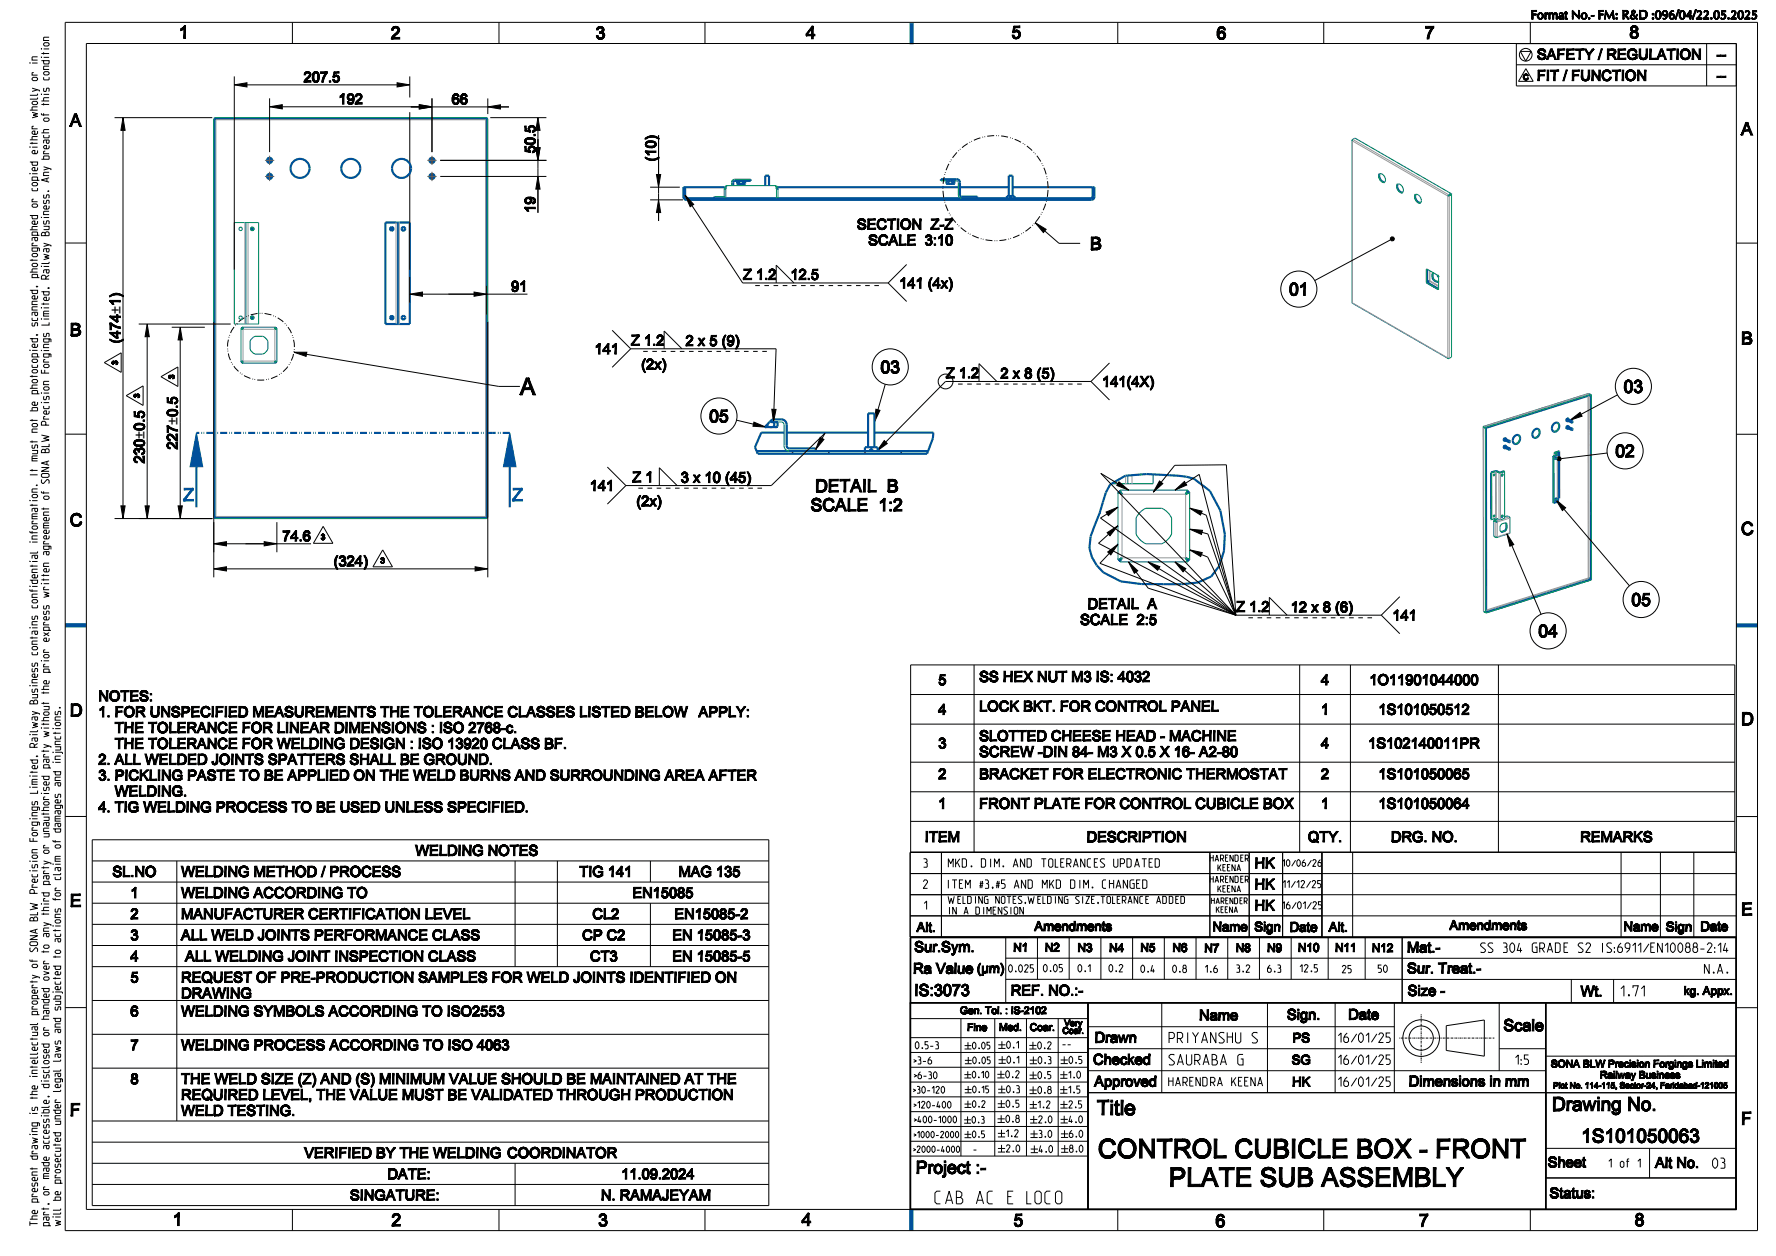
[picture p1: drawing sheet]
<svg xmlns="http://www.w3.org/2000/svg" width="420mm" height="297mm" viewBox="0 0 420 297" stroke-linecap="round" stroke-linejoin="round" font-family="sans-serif">
<defs><g id="words">
<g font-size="6.3">
<text x="258.7" y="273.8">CONTROL CUBICLE BOX - FRONT</text>
<text x="277.5" y="280.6">PLATE SUB ASSEMBLY</text>
</g>
<text font-size="5.6" x="123" y="93.4">A</text>
<text font-size="4.9" x="256.6" y="263.6">Title</text>
<g font-size="4.5">
<text x="364.5" y="262.7">Drawing No.</text>
<text x="373.1" y="270.2">1S101050063</text>
</g>
<g font-size="4.2">
<text x="42.3" y="9.1">1</text>
<text x="92.4" y="9.2">2</text>
<text x="140.9" y="9.3">3</text>
<text x="190.6" y="9.2">4</text>
<text x="239.2" y="9.1">5</text>
<text x="287.7" y="9.3">6</text>
<text x="336.9" y="9.2">7</text>
<text x="385.3" y="9.1">8</text>
<text x="16.5" y="29.9">A</text>
<text x="411.7" y="32">A</text>
<text x="257.8" y="59">B</text>
<text x="304.8" y="69.9">01</text>
<text x="16.5" y="79.4">B</text>
<text x="411.7" y="81.5">B</text>
<text x="208.2" y="88.3">03</text>
<text x="383.9" y="92.9">03</text>
<text x="167.7" y="99.9">05</text>
<text x="382" y="108.1">02</text>
<text x="191.2" y="116.4">DETAIL</text>
<text x="209.8" y="116.4">B</text>
<text x="16.5" y="124.4">C</text>
<text x="190.9" y="120.9">SCALE</text>
<text x="206.9" y="120.9">1:2</text>
<text x="411.7" y="126.5">C</text>
<text x="385.8" y="143.3">05</text>
<text x="363.8" y="150.7">04</text>
<text x="16.5" y="169.4">D</text>
<text x="411.7" y="171.5">D</text>
<text x="16.5" y="214.4">E</text>
<text x="411.7" y="216.5">E</text>
<text x="16.5" y="263.9">F</text>
<text x="411.7" y="266">F</text>
<text x="216.6" y="277.5">Project :-</text>
<text x="40.8" y="289.8">1</text>
<text x="92.6" y="289.9">2</text>
<text x="141.5" y="290">3</text>
<text x="189.6" y="289.8">4</text>
<text x="239.7" y="290">5</text>
<text x="287.5" y="290.1">6</text>
<text x="335.6" y="290">7</text>
<text x="386.6" y="289.9">8</text>
</g>
<text font-size="3.9" x="221" y="284.7">CAB AC E LOCO</text>
<g font-size="3.8">
<text x="216.2" y="235.5">IS:3073</text>
<text x="354.6" y="243.8">Scale</text>
</g>
<g font-size="3.5">
<text x="368" y="14.1">SAFETY / REGULATION</text>
<text x="405" y="14.1">--</text>
<text x="71.8" y="19.4">207.5</text>
<text x="368" y="19.1">FIT / FUNCTION</text>
<text x="405" y="19.1">--</text>
<text x="80" y="24.6">192</text>
<text x="106.8" y="24.7">66</text>
<text x="126.6" y="36.3" transform="rotate(-90 126.6 36.3)">50.5</text>
<text x="155.1" y="38.2" transform="rotate(-90 155.1 38.2)">(10)</text>
<text x="126.6" y="50.3" transform="rotate(-90 126.6 50.3)">19</text>
<text x="201.2" y="54.3">SECTION</text>
<text x="204" y="58">SCALE</text>
<text x="217.1" y="58">3:10</text>
<text x="219.2" y="54.3">Z-Z</text>
<text x="120.9" y="68.9">91</text>
<text x="175.7" y="66.1">Z 1.2</text>
<text x="186.9" y="66.1">12.5</text>
<text x="212.7" y="68.2">141 (4x)</text>
<text x="28.5" y="81.2" transform="rotate(-90 28.5 81.2)">(474±1)</text>
<text x="140.6" y="83.7">141</text>
<text x="149.2" y="81.7">Z 1.2</text>
<text x="162.1" y="81.8">2 x5 (9)</text>
<text x="151.6" y="87.4">(2x)</text>
<text x="223.7" y="89.4">Z 1.2</text>
<text x="236.6" y="89.5">2 x8 (5)</text>
<text x="260.6" y="91.5">141(4X)</text>
<text x="42" y="106.3" transform="rotate(-90 42 106.3)">227±0.5</text>
<text x="34.2" y="109.6" transform="rotate(-90 34.2 109.6)">230±0.5</text>
<text x="139.5" y="116.1">141</text>
<text x="149.5" y="114">Z 1</text>
<text x="150.5" y="119.7">(2x)</text>
<text x="161" y="114.1">3 x10 (45 )</text>
<text x="66.8" y="128">74.6</text>
<text x="78.9" y="133.9">(324)</text>
<text x="254.6" y="144">DETAIL</text>
<text x="271.6" y="144">A</text>
<text x="254.1" y="147.7">SCALE</text>
<text x="267.4" y="147.7">2:5</text>
<text x="292.3" y="144.7">Z 1.2</text>
<text x="305.2" y="144.8">12 x8 (6)</text>
<text x="329.3" y="146.7">141</text>
<text x="221.8" y="162">5</text>
<text x="231.6" y="161.2">SS HEX NUT M3 IS: 4032</text>
<text x="312.3" y="162">4</text>
<text x="323.3" y="162">1O11901044000</text>
<text x="23.3" y="165.8">NOTES:</text>
<text x="23.3" y="169.6">1. FOR UNSPECIFIED MEASUREMENTS THE TOLERANCE CLASSES LISTED BELOW</text>
<text x="31.6" y="173.3">THE TOLERANCE FOR LINEAR DIMENSIONS : ISO 2768-c.</text>
<text x="166.3" y="169.6">APPLY:</text>
<text x="221.8" y="169">4</text>
<text x="231.6" y="168.2">LOCK BKT. FOR CONTROL PANEL</text>
<text x="312.3" y="169">1</text>
<text x="325.3" y="169">1S101050512</text>
<text x="31.6" y="177.1">THE TOLERANCE FOR WELDING DESIGN : ISO 13920 CLASS BF.</text>
<text x="221.8" y="177">3</text>
<text x="231.6" y="175.2">SLOTTED CHEESE HEAD - MACHINE</text>
<text x="231.6" y="179">SCREW -DIN 84- M3 X 0.5 X 16- A2-80</text>
<text x="312.3" y="177">4</text>
<text x="323.3" y="177">1S102140011PR</text>
<text x="23.3" y="180.8">2. ALL WELDED JOINTS SPATTERS SHALL BE GROUND.</text>
<text x="23.3" y="184.6">3. PICKLING PASTE TO BE APPLIED ON THE WELD BURNS AND SURROUNDING AREA AFTER</text>
<text x="221.8" y="184.2">2</text>
<text x="231.6" y="184.2">BRACKET FOR ELECTRONIC THERMOSTAT</text>
<text x="312.3" y="184.2">2</text>
<text x="325.3" y="184.2">1S101050065</text>
<text x="31.6" y="188.3">WELDING.</text>
<text x="221.8" y="191.2">1</text>
<text x="231.6" y="191.2">FRONT PLATE FOR CONTROL CUBICLE BOX</text>
<text x="312.3" y="191.2">1</text>
<text x="325.3" y="191.2">1S101050064</text>
<text x="23.3" y="192.1">4. TIG WELDING PROCESS TO BE USED UNLESS SPECIFIED.</text>
<text x="105" y="202.3">WELDING NOTES</text>
<text x="218.7" y="199.1">ITEM</text>
<text x="257.3" y="199.1">DESCRIPTION</text>
<text x="309.2" y="199.1">QTY.</text>
<text x="328.5" y="199.1">DRG. NO.</text>
<text x="375" y="199.1">REMARKS</text>
<text x="26.6" y="207.3">SL.NO</text>
<text x="42.8" y="207.3">WELDING METHOD / PROCESS</text>
<text x="136.5" y="207.3">TIG 141</text>
<text x="160.5" y="207.3">MAG 135</text>
<text x="296.7" y="205.3">HK</text>
<text x="30.8" y="212.3">1</text>
<text x="42.8" y="212.3">WELDING ACCORDING TO</text>
<text x="149.5" y="212.3">EN15085</text>
<text x="296.7" y="210.3">HK</text>
<text x="296.7" y="215.3">HK</text>
<text x="30.8" y="217.3">2</text>
<text x="42.8" y="217.3">MANUFACTURER CERTIFICATION LEVEL</text>
<text x="140.7" y="217.3">CL2</text>
<text x="159.4" y="217.3">EN15085-2</text>
<text x="30.8" y="222.3">3</text>
<text x="30.8" y="227.3">4</text>
<text x="42.8" y="222.3">ALL WELD JOINTS PERFORMANCE CLASS</text>
<text x="44.9" y="227.3">ALL WELDING JOINT INSPECTION CLASS</text>
<text x="137.6" y="222.3">CP C2</text>
<text x="139.7" y="227.3">CT3</text>
<text x="158.4" y="222.3">EN 15085-3</text>
<text x="158.4" y="227.3">EN 15085-5</text>
<text x="216.2" y="225.1">Sur.Sym.</text>
<text x="332.7" y="225.2">Mat.-</text>
<text x="30.8" y="232.3">5</text>
<text x="42.8" y="232.3">REQUEST OF PRE-PRODUCTION SAMPLES FOR WELD JOINTS IDENTIFIED ON</text>
<text x="215.9" y="230.2">Ra Value</text>
<text x="332.8" y="230.2">Sur. Treat.-</text>
<text x="42.8" y="236.1">DRAWING</text>
<text x="239" y="235.4">REF. NO.:-</text>
<text x="332.9" y="235.5">Size -</text>
<text x="373.8" y="235.6">Wt.</text>
<text x="30.8" y="240.3">6</text>
<text x="42.8" y="240.3">WELDING SYMBOLS ACCORDING TO ISO2553</text>
<text x="284" y="241.3">Name</text>
<text x="303.1" y="241.1">Sign.</text>
<text x="318.3" y="241.1">Date</text>
<text x="30.8" y="248.3">7</text>
<text x="42.8" y="248.3">WELDING PROCESS ACCORDING TO ISO 4063</text>
<text x="258.1" y="251.7">Checked</text>
<text x="258.6" y="246.5">Drawn</text>
<text x="30.8" y="256.3">8</text>
<text x="42.8" y="256.3">THE WELD SIZE (Z) AND (S) MINIMUM VALUE SHOULD BE MAINTAINED AT THE</text>
<text x="257.9" y="256.9">Approved</text>
<text x="330.7" y="256.9">Dimensions in mm</text>
<text x="42.8" y="260.1">REQUIRED LEVEL, THE VALUE MUST BE VALIDATED THROUGH PRODUCTION</text>
<text x="42.8" y="263.8">WELD TESTING.</text>
<text x="119.9" y="273.8">COORDINATOR</text>
<text x="129.6" y="273.8">VERIFIED BY THE WELDING</text>
<text x="149.7" y="278.8">11.09.2024</text>
<text x="365.3" y="276">Sheet</text>
<text x="389.3" y="276.1">Alt No. 03</text>
<text x="146.6" y="283.8">N. RAMAJEYAM</text>
<text x="364.5" y="283.3">Status:</text>
</g>
<g font-size="3.4">
<text x="28.5" y="74.2" transform="rotate(-90 28.5 74.2)">±</text>
<text x="42" y="100.5" transform="rotate(-90 42 100.5)">±</text>
<text x="34.2" y="103.8" transform="rotate(-90 34.2 103.8)">±</text>
</g>
<g font-size="3.3">
<text x="382.8" y="235.6">1.71</text>
<text x="276" y="246.6">PRIYANSHU S</text>
<text x="276" y="251.8">SAURABA G</text>
</g>
<g font-size="3.1">
<text x="216.8" y="220.3">Alt.</text>
<text x="244.6" y="220.1">Amendments</text>
<text x="286.7" y="220.2">Name</text>
<text x="296.6" y="220.2">Sign</text>
<text x="305" y="220.3">Date</text>
<text x="314.2" y="220.3">Alt.</text>
<text x="342.8" y="219.9">Amendments</text>
<text x="383.9" y="220.2">Name</text>
<text x="393.9" y="220.2">Sign</text>
<text x="402.1" y="220.1">Date</text>
<text x="231" y="230.1">(µm)</text>
<text x="305.9" y="246.5">PS</text>
<text x="305.9" y="251.7">SG</text>
<text x="305.9" y="256.9">HK</text>
</g>
<g font-size="2.9">
<text x="355.4" y="4.5">Format No.- FM: R&amp;D :096/04/22.05.2025</text>
<text x="346.2" y="225.2">SS 304 GRADE S2 IS:6911/EN10088-2:14</text>
<text x="402.3" y="230.2">N.A.</text>
<text x="315.7" y="246.5">16/01/25</text>
<text x="315.7" y="251.7">16/01/25</text>
<text x="357.4" y="251.7">1:5</text>
<text x="315.7" y="256.9">16/01/25</text>
</g>
<g font-size="2.8">
<text x="239.6" y="225">N1</text>
<text x="247.1" y="225">N2</text>
<text x="254.8" y="225.1">N3</text>
<text x="262.3" y="225.1">N4</text>
<text x="269.7" y="225">N5</text>
<text x="277.3" y="225.1">N6</text>
<text x="284.8" y="225.2">N7</text>
<text x="292.2" y="225.1">N8</text>
<text x="299.6" y="225.1">N9</text>
<text x="306.9" y="225">N10</text>
<text x="315.7" y="225.1">N11</text>
<text x="324.4" y="225.1">N12</text>
<text x="398.2" y="235.2">kg. Appx.</text>
</g>
<text font-size="2.7" x="276" y="256.8">HARENDRA KEENA</text>
<g font-size="2.6">
<text x="218.2" y="205.1">3</text>
<text x="223.9" y="205.1">MKD. DIM. AND TOLERANCES UPDATED</text>
<text x="218.2" y="210.1">2</text>
<text x="218.2" y="215.1">1</text>
<text x="223.9" y="210.1">ITEM #3,#5 AND MKD DIM. CHANGED</text>
<text x="380" y="276">1 of 1</text>
</g>
<g font-size="2.4">
<text x="8.9" y="93.1" transform="rotate(-90 8.9 93.1)">photocopied, scanned, photographed or copied either wholly or in</text>
<text x="11.6" y="100.5" transform="rotate(-90 11.6 100.5)">Precision Forgings Limited, Railway Business. Any breach of this conditi</text>
<text x="8.9" y="187.6" transform="rotate(-90 8.9 187.6)">Limited, Railway Business contains confidential information. It must not be</text>
<text x="11.6" y="197.9" transform="rotate(-90 11.6 197.9)">unauthorised party without the prior express written agreement of SONA BLW</text>
<text x="14.3" y="196.8" transform="rotate(-90 14.3 196.8)">damages and injunctions.</text>
<text x="223.4" y="239.8">Gen. Tol. : IS-2102</text>
<text x="228.2" y="243.8">Fine</text>
<text x="236" y="243.7">Med.</text>
<text x="242.9" y="243.7">Coar.</text>
<text x="362.3" y="252.4">SONA BLW Precision Forgings Limited</text>
<text x="376.2" y="255">Railway Business</text>
<text x="8.9" y="290.2" transform="rotate(-90 8.9 290.2)">The present drawing is the intellectual property of SONA BLW Precision Forgings</text>
<text x="11.6" y="290.2" transform="rotate(-90 11.6 290.2)">part, or made accessible, disclosed or handed over to any third party or</text>
<text x="14.3" y="290.2" transform="rotate(-90 14.3 290.2)">will be prosecuted under legal laws and subjected to actions for claim of</text>
</g>
<g font-size="2.3">
<text x="238.1" y="229.9">0.025</text>
<text x="246.4" y="229.8">0.05</text>
<text x="254.6" y="229.8">0.1</text>
<text x="262.1" y="229.8">0.2</text>
<text x="269.6" y="230">0.4</text>
<text x="277.2" y="230">0.8</text>
<text x="284.7" y="230">1.6</text>
<text x="292.2" y="229.9">3.2</text>
<text x="299.5" y="229.9">6.3</text>
<text x="307" y="229.9">12.5</text>
<text x="317.4" y="230">25</text>
<text x="325.9" y="229.9">50</text>
</g>
<g font-size="2.2">
<text x="302.7" y="209.9">11/12/25</text>
<text x="223.9" y="213.6">WELDING NOTES,WELDING SIZE,TOLERANCE ADDED</text>
<text x="302.7" y="214.9">16/01/25</text>
<text x="223.9" y="216.2">IN A DIMENSION</text>
<text x="215.7" y="251.6">&gt;3-6</text>
<text x="216.1" y="248">0.5-3</text>
<text x="238.1" y="247.9">0.1</text>
<text x="238.1" y="251.4">0.1</text>
<text x="245.4" y="248.1">0.2</text>
<text x="245.5" y="251.5">0.3</text>
<text x="250.9" y="247.7">--</text>
<text x="252.8" y="251.5">0.5</text>
<text x="237.8" y="254.9">0.2</text>
<text x="245.5" y="255.1">0.5</text>
<text x="252.7" y="255">1.0</text>
<text x="237.9" y="261.8">0.5</text>
<text x="238" y="258.4">0.3</text>
<text x="245.5" y="258.6">0.8</text>
<text x="245.5" y="262">1.2</text>
<text x="252.7" y="258.5">1.5</text>
<text x="252.7" y="262">2.5</text>
<text x="237.9" y="265.4">0.8</text>
<text x="238" y="268.8">1.2</text>
<text x="245.6" y="265.6">2.0</text>
<text x="245.7" y="269">3.0</text>
<text x="252.8" y="265.5">4.0</text>
<text x="252.9" y="269">6.0</text>
<text x="238" y="272.4">2.0</text>
<text x="245.7" y="272.6">4.0</text>
<text x="252.9" y="272.5">8.0</text>
</g>
<g font-size="2.1">
<text x="303" y="204.9">10/06/26</text>
<text x="250.7" y="244.4">Coar.</text>
<text x="251.3" y="242.6">Very</text>
<text x="229.8" y="248">0.05</text>
<text x="229.8" y="251.5">0.05</text>
<text x="215.7" y="255.1">&gt;6-30</text>
<text x="229.6" y="254.9">0.10</text>
<text x="215.4" y="258.5">&gt;30-120</text>
<text x="215.6" y="262">&gt;120-400</text>
<text x="229.6" y="258.4">0.15</text>
<text x="229.8" y="261.9">0.2</text>
<text x="215.6" y="265.5">&gt;400-1000</text>
<text x="229.7" y="265.6">0.3</text>
<text x="229.7" y="269">0.5</text>
<text x="230" y="272.5">-</text>
</g>
<g font-size="2">
<text x="286.1" y="203.7">HARENDER</text>
<text x="286.1" y="208.7">HARENDER</text>
<text x="287.8" y="205.9">KEENA</text>
<text x="287.8" y="210.9">KEENA</text>
<text x="361.5" y="257.4">Plot No. 114-115, Sector-24, Faridabad-121005</text>
<text x="215.6" y="269">&gt;1000-2000</text>
<text x="215.7" y="272.5">&gt;2000-4000</text>
</g>
<g font-size="1.9">
<text x="360.2" y="18.9">C</text>
<text x="27.8" y="86.3" transform="rotate(-90 27.8 86.3)">3</text>
<text x="41.2" y="89.6" transform="rotate(-90 41.2 89.6)">3</text>
<text x="33" y="94.1" transform="rotate(-90 33 94.1)">3</text>
<text x="75.9" y="127.6">3</text>
<text x="89.9" y="133.2">3</text>
</g>
<g font-size="1.8">
<text x="286.4" y="213.7">HARENDER</text>
<text x="287.5" y="215.8">KEENA</text>
</g>
</g></defs>
<g fill="none" stroke="#000" stroke-width=".24">
<path d="M162 46.3l-.4 .3M166.5 46.9l-.4 .4M171.6 46.9l-.4 .4M176.7 46.9l-.3 .4M181.9 46.9l-.4 .4M187 46.9l-.4 .4M192.1 46.9l-.3 .4M197.3 46.9l-.4 .4M202.4 46.9l-.4 .4M207.5 46.9l-.3 .4M212.7 46.9l-.4 .4M217.8 46.9l-.4 .4"/>
<path d="M222.9 46.9l-.3 .4M228.1 46.9l-.4 .4M233.2 46.9l-.4 .4M238.3 46.9l-.3 .4M243.5 46.9l-.4 .4M248.6 46.9l-.4 .4M253.7 46.9l-.4 .4M179.2 106.7l-.2 .2M187.8 106.7l-.6 .6M196.3 106.7l-.6 .6M204.9 106.7l-.6 .6M213.4 106.7l-.6 .6"/>
</g>
<path d="M50.4 102.4h-4M116.5 102.4h-66.1M120.5 102.4h-4" fill="none" stroke="#00509b" stroke-width=".51" stroke-dasharray="1.7 .5 .2 .3 .2 .5" stroke-linecap="butt"/>
<path d="M120.5 110.4v9.6" fill="none" stroke="#00509b" stroke-width=".51"/>
<path d="M120.5 102.4l1.5 8h-3z" fill="#00509b"/>
<path d="M120.5 102.4l1.5 8h-3zM121.4 115.5h2.1l-2.1 .3zM121.4 115.8l2.1-.3-.5 .3z" fill="none" stroke="#00509b" stroke-width=".24"/>
<path d="M121.4 115.6h2.1" fill="none" stroke="#00509b" stroke-width=".36"/>
<path d="M123 115.8l.5-.3v.3z" fill="#00509b"/>
<path d="M123 115.8l.5-.3v.3z" fill="none" stroke="#00509b" stroke-width=".24"/>
<path d="M123 115.8h.5l-.6 .2z" fill="#00509b"/>
<path d="M123 115.8h.5l-.6 .2z" fill="none" stroke="#00509b" stroke-width=".24"/>
<path d="M122.9 116l.6-.2-.8 .4z" fill="#00509b"/>
<path d="M122.9 116l.6-.2-.8 .4z" fill="none" stroke="#00509b" stroke-width=".24"/>
<path d="M122.7 116.2l.8-.4-1.7 2.1z" fill="#00509b"/>
<path d="M122.7 116.2l.8-.4-1.7 2.1z" fill="none" stroke="#00509b" stroke-width=".24"/>
<path d="M122.7 116.2l-.9 1.7-.6 .2z" fill="#00509b"/>
<path d="M122.7 116.2l-.9 1.7-.6 .2z" fill="none" stroke="#00509b" stroke-width=".24"/>
<path d="M121.2 118.1l.6-.2-.2 .2z" fill="#00509b"/>
<path d="M121.2 118.1l.6-.2-.2 .2zM121.2 118.5l.4-.4h2z" fill="none" stroke="#00509b" stroke-width=".24"/>
<path d="M121.2 118.3h2.4" fill="none" stroke="#00509b" stroke-width=".36"/>
<path d="M121.2 118.1h.4l-.4 .4z" fill="#00509b"/>
<path d="M121.2 118.1h.4l-.4 .4zM121.2 118.5l2.4-.4v.4z" fill="none" stroke="#00509b" stroke-width=".24"/>
<path d="M121.2 118.3h2.4" fill="none" stroke="#00509b" stroke-width=".36"/>
<path d="M46.4 110.4v9.6" fill="none" stroke="#00509b" stroke-width=".51"/>
<path d="M46.4 102.4l1.5 8h-3z" fill="#00509b"/>
<path d="M43.6 115.5h2.1l-2.1 .3zM43.6 115.8l2.1-.3-.5 .3zM46.4 102.4l1.5 8h-3z" fill="none" stroke="#00509b" stroke-width=".24"/>
<path d="M43.6 115.6h2.1" fill="none" stroke="#00509b" stroke-width=".36"/>
<path d="M45.2 115.8l.5-.3v.3z" fill="#00509b"/>
<path d="M45.2 115.8l.5-.3v.3z" fill="none" stroke="#00509b" stroke-width=".24"/>
<path d="M45.2 115.8h.5l-.6 .2z" fill="#00509b"/>
<path d="M45.2 115.8h.5l-.6 .2z" fill="none" stroke="#00509b" stroke-width=".24"/>
<path d="M45.1 116l.6-.2-.8 .4z" fill="#00509b"/>
<path d="M45.1 116l.6-.2-.8 .4z" fill="none" stroke="#00509b" stroke-width=".24"/>
<path d="M44.9 116.2l.8-.4-1.7 2.1z" fill="#00509b"/>
<path d="M44.9 116.2l.8-.4-1.7 2.1z" fill="none" stroke="#00509b" stroke-width=".24"/>
<path d="M44.9 116.2l-.9 1.7-.6 .2z" fill="#00509b"/>
<path d="M44.9 116.2l-.9 1.7-.6 .2z" fill="none" stroke="#00509b" stroke-width=".24"/>
<path d="M43.4 118.1l.6-.2-.2 .2z" fill="#00509b"/>
<path d="M43.4 118.1l.6-.2-.2 .2zM43.4 118.5l.4-.4h2z" fill="none" stroke="#00509b" stroke-width=".24"/>
<path d="M43.4 118.3h2.4" fill="none" stroke="#00509b" stroke-width=".36"/>
<path d="M43.4 118.1h.4l-.4 .4z" fill="#00509b"/>
<path d="M43.4 118.1h.4l-.4 .4zM43.4 118.5l2.4-.4v.4z" fill="none" stroke="#00509b" stroke-width=".24"/>
<path d="M43.4 118.3h2.4" fill="none" stroke="#00509b" stroke-width=".36"/>
<path d="M336.1 239.8v11.5M330.9 245.5h22.5" fill="none" stroke="#000" stroke-width=".24" stroke-dasharray=".2 .2 .5 .2" stroke-linecap="butt"/>
<g fill="none" stroke="#000" stroke-width=".24">
<path d="M15.4 5.3h400.2v285.7h-400.2zM20.4 10.3h390.2v275.7h-390.2zM55.4 18.1v45.7M69.1 5.3v5M93.9 19.6l3 .5-3 .5zM96.9 18.1v5M118 5.3v5M166.7 5.3v5M264.3 5.3v5M313 5.3v5M358.6 15.3h52M359.5 12.2h2.6l-1.3 2.2z"/>
<path d="M360.8 16.2l1.8 3h-3.5zM361.9 5.3v5M363.6 13.2l.3 .1zM363.6 13.2l.3 .1-.3 .1zM363.6 13.4h.4zM363.6 13.4h.4l-.3 .1zM363.7 13.5h.3zM363.7 13.5l.3 .1zM363.7 13.6h.4zM363.7 12.1h.4zM363.7 12.2l.3-.1zM363.7 12.1h.3z"/>
<path d="M363.7 12.2l.3 .1zM363.7 12.3h.4zM363.7 12.1l.4-.1zM363.7 12.4h.4zM363.7 16.6h1.7l-1.3 .3zM363.7 16.6l.4 .3-.4 2.2zM363.7 12.5h.5zM363.7 12.5l.4-.1zM363.7 13.7h.4zM363.7 13.7h.5zM363.8 12l.4-.1zM363.8 12h.3z"/>
<path d="M363.8 12.5h.5zM363.8 12.5h.4zM363.8 12.5h.6zM363.8 11.9h.6zM363.8 11.9l.8-.1zM363.8 11.9h.5zM363.8 11.9h.4zM363.8 13.8h.6zM363.8 13.8l.5-.1zM363.8 13.8h.7zM363.8 12.6h.7zM363.8 12.6h.6z"/>
<path d="M363.8 12.6h.8zM363.9 11.8h1.4zM363.9 11.8h.7l-.8 .1zM363.9 12.7l.9-.1zM363.9 12.7h1zM363.9 13.9l1.5-.1zM363.9 13.9l.9-.1zM363.9 13.9l.8-.1zM363.9 13.9h1.4zM363.9 11.7h1.3zM364 12.7h1.1zM364 14l1.3-.1z"/>
<path d="M364 14h1.2zM364 11.7l1.1-.1zM364 11.7h1.2zM364.1 12.8h1.1zM364.1 16.9l1.3-.3v.3zM364.1 17.9l1.1-.3v.3zM364.1 17.6h1.1l-1.1 .3zM364.1 17.6l-.4 1.5zM364.1 16.9l-.4 2.2zM364.1 17.9v1.2h-.4zM364.1 14h1.1zM364.1 14h1z"/>
<path d="M364.1 11.6h.8zM364.1 11.6h1zM364.2 14.1l.9-.1zM364.2 11.6h.6zM364.2 11.6h.7zM364.2 12.9l1-.1zM364.3 11.6h.4zM364.3 11.6h.5zM364.4 14.1l.7-.1zM364.4 14.1h.5zM364.4 12.9h.9zM364.4 11.6h.3z"/>
<path d="M364.5 14.1h.4zM364.5 14.1h.3zM364.5 12.9h.9zM364.6 11.8h.7zM364.7 13l.7-.1zM364.7 11.9l.6-.1zM364.8 13h.7zM364.8 13.8h.6zM364.8 11.9h.6zM364.9 13.8h.5zM364.9 13h.6zM364.9 14.1l.2-.1z"/>
<path d="M364.9 11.9h.5zM365 13.1l.5-.1zM365 13.8l.5-.1zM365 12h.4zM365 13.7h.5zM365.1 12l.4 .1zM365.1 13.7h.4zM365.1 13.1h.4zM365.1 12.1l.4 .1zM365.1 13.1l.4 .1zM365.1 13.6h.4zM365.2 12.2l.3 .1z"/>
<path d="M365.2 13.2l.4 .1zM365.2 13.3l.4 .1zM365.2 13.5h.4zM365.2 13.5l.3 .1h-.3zM365.2 13.4h.4zM365.2 13.4l.4 .1zM365.9 16.6h.3l-.3 2.5zM366.2 16.6v2.5h-.3zM366.4 13.3l-.3 .8h-.3zM366.4 13.3l.9-.3 .1 .3zM366.5 13h.8l-.9 .3zM366.5 13l-.7 1.1z"/>
<path d="M366.6 16.6h2l-2 .3zM366.6 16.9l2-.3-1.2 .3zM366.7 11.6h.4l-.2 .2zM366.7 11.6l.2 .2-1.1 2.3zM366.7 12.3l-.9 1.8zM366.8 12.1l-1 2zM366.9 11.8l-1.1 2.3zM367.1 11.6l-.2 .3zM367.1 11.6l-.1 .5zM367.1 11.6l-.1 .6zM367.1 11.6v.8zM367.1 11.6l.2 1.4-.2-.6z"/>
<path d="M367.1 11.6l.3 1.7zM367.1 11.6l.6 2.5zM367.1 11.6l1 2.5h-.4zM403.6 10.3v10M410.6 10.3h-52v10h52M27.1 27.8h23.1M29.1 27.8l.5 3h-1zM29.1 30.8v88.8M55.4 20.1l3-.5v1zM58.4 20.1h35.5M63.8 25.3l3-.5v1zM63.8 23.3v12.7"/>
<path d="M66.8 25.3h32.4M96.9 26.5v37.3M97.2 25.3h2M99.2 24.8l3 .5-3 .5zM102.2 23.3v12.7M102.2 25.3h13.2M104.1 37.9h25.1M115.4 25.3l3-.5v1zM115.4 23.3v3.7M115.9 27.8h13.3M118.4 25.3h2M126.7 34.9h1l-.5 3z"/>
<path d="M127.2 37.9v3.8M155.7 32v9.3M15.4 57.5h5M59.4 54.2a.3 .3 0 0 1 .2-.4 .3 .3 0 0 1 .4 .3 .3 .3 0 0 1-.4 .3M92.4 54.2a.3 .3 0 0 1 .2-.4 .3 .3 0 0 1 .4 .3 .3 .3 0 0 1-.4 .3M104.1 41.7h25.1M127.2 41.7l.5 3h-1zM127.2 44.7v5.6M153.7 47.3h7.8M153.7 44.3h7.1M155.2 41.3h1l-.5 3zM155.7 47.3l.5 3h-1z"/>
<path d="M155.7 44.3v3M155.7 50.3v2M162 46.1l2.1 2.2-.9 .6zM163.6 48.6l12 18.3h34.4M214.6 58l.4-.3h1.5zM214.6 55.5h1.8l-1.4 .3zM214.6 58l1.9-.3v.3zM215 55.8l1.4-.3v.3zM215 56.9l1.4-.3v.3zM215 56.6h1.4l-1.4 .3zM216.2 52.3l1.3 1.4-.1 .6zM216.2 51.8l1.3 1.9-1.3-1.4z"/>
<path d="M217.5 51.8h.3l-.3 1.9zM217.8 51.8l-.4 2.5zM217.8 51.8v2.5h-.4zM244.8 52.6l2.6 1.6-.7 .8zM247.1 54.6l3.3 2.9h5M328.8 56.3l.4-.3 .4 .1 .2 .4-.2 .4-.4 .1-.4-.3zM328.8 56.7l-17.9 9.6M410.6 57.5h5M32.8 76.6h21.8M34.8 76.6l.5 3h-1zM34.8 79.6v40M40.6 77.4h7.8"/>
<path d="M42.6 77.4l.5 3h-1zM50.6 76.1v60.4M59.4 75.2a.3 .3 0 0 1 .2-.4 .3 .3 0 0 1 .4 .3 .3 .3 0 0 1-.4 .3M92.4 75.2a.3 .3 0 0 1 .2-.4 .3 .3 0 0 1 .4 .3 .3 .3 0 0 1-.4 .3M96.9 69.6l3-.5v1zM96.9 65.5v6.1M99.9 69.6h12.2M112.1 69.1l3 .5-3 .5zM115.1 67.6v6.8M115.1 69.6h9.6M115.4 76.1v60.4M144.8 78.1l4.4 4.4-4.4 4.4"/>
<path d="M178.6 67.5h1.1M180.8 67.5h1.1M182.9 67.5h1.1M183.6 66.9v-4.2l4.2 4.2M185.1 67.5h1.1M187.3 67.5h1.1M189.4 67.5h1.1M191.6 67.5h1.1M193.8 67.5h1.1M195.9 67.5h1.1M198.1 67.5h1.1M200.3 67.5h1.1"/>
<path d="M202.4 67.5h1.1M204.6 67.5h1.1M206.8 67.5h1.1M210 66.9l4.4 4.4M214.4 62.5l-4.4 4.4M24.7 85.7l4-2.3v4.6zM29.8 93.6l4-2.4v4.7zM38.1 89.1l4-2.3v4.6zM42.6 80.4v39.2M69.5 83.3h3.1l-.2 1zM72.5 83.8l45.5 7.6h5M149.1 82.5h34.4l-.5 14.3"/>
<path d="M152.1 83.1h1.1M154.3 83.1h1.1M156.4 83.1h1.1M157.1 82.5v-4.2l4.2 4.2M158.6 83.1h1.1M160.8 83.1h1.1M174.2 99.4l4 .9M175.9 83.1h1.1M178.1 83.1h1.1M178.3 99.8l2.8 1.2-3-.2zM180.3 83.1h1.1M182.5 96.8h1l-.6 3z"/>
<path d="M207.1 96.8l1 .2-1.3 2.8zM209.4 90.9l-1.8 6M226.6 90.8h1.1M228.7 90.8h1.1M230.9 90.8h1.1M231.5 90.2v-4.2l4.2 4.2M233.1 90.8h1.1M235.2 90.8h1.1M250.4 90.8h1.1M252.6 90.8h1.1M254.7 90.8h1.1M258 90.2l4.4 4.4"/>
<path d="M258 90.2h-34.4l-14.1 14.3M262.4 85.8l-4.4 4.4M272 88.9h.2l-.1 .2zM272 92.2l.3-.2zM272.1 89.1l.3 .1h-.2zM272.1 92l.3-.1zM272.1 92h.2l-.3 .2zM272.2 89.2h.2l-.2 .2zM272.2 88.9l.2 .3-.3-.1zM272.2 89.4h.3zM272.2 91.8l.4-.1-.2 .2zM272.2 91.8l.2 .1-.3 .1z"/>
<path d="M272.3 89.4h.2l.1 .2zM272.3 89.4l.3 .2-.2 .1zM272.3 91.6l.3-.1v.2zM272.3 91.6l.3 .1-.4 .1zM272.4 89.2l.1 .2h-.3zM272.4 89.7l.2-.1 .1 .2zM272.4 89.7l.3 .1-.3 .1zM272.4 91.4l.3-.2-.1 .3zM272.4 91.4l.2 .1-.3 .1zM272.4 89.9l.3-.1v.2zM272.4 89.9l.3 .1-.2 .1zM272.4 91.2l.4-.2-.1 .2z"/>
<path d="M272.4 91.2h.3l-.3 .2zM272.5 90.1l.2-.1 .1 .2zM272.5 90.1l.3 .1-.3 .1zM272.5 91l.3-.2v.2zM272.5 91h.3l-.4 .2zM272.5 90.3l.3-.1v.2zM272.5 90.3l.3 .1h-.3zM272.5 90.4h.3l-.3 .2zM272.5 90.8l.3-.2v.2zM272.5 90.8h.3l-.3 .2zM272.5 90.6l.3-.2v.2zM272.5 90.6h.3l-.3 .2z"/>
<path d="M371.3 99.4l2.4-1.9 .4 .9zM382.5 93.4l-8.6 4.6M15.4 102.7h5M28.6 119.6h1l-.5 3zM34.3 119.6h1l-.5 3zM42.1 119.6h1l-.5 3zM143.6 110.4l4.4 4.4-4.4 4.4M151 115.4h1M153.1 115.4h1.1M155.3 115.4h1.1M155.9 114.8v-4.2l4.2 4.2M157.5 115.4h1.1"/>
<path d="M159.6 115.4h1.1M179.1 115.4h1.1M194 103.4l.8 .5-1.9 2.4zM194.4 103.7l.7-1.3-12.7 12.4h-34.4M202.9 117.9h2.1l-1.7 .3zM203.3 118.2l1.7-.3v.3zM203.3 119.5l1.6-.4v.4zM203.3 119.1h1.6l-1.6 .4zM209.1 104.2l.7 .7-2.4 1.8zM264.4 114.4l-4.1-2.5 32 33.6M264.6 113.9l2.3 2-2.8-1.1zM274.2 113.7l.8 .7-2.3 2z"/>
<path d="M274.6 114l3.2-4 12.2-.1 2.3 35.6M277.9 115.9l2.2-2 .5 .8zM280.4 114.3l3.2-2.1 8.7 33.3M355.2 112.2v.2h-.1M367.9 118.1l2.3 2-.7 .6zM367.9 108.2l-.1 .2M367.9 117.9l-.1 .3M368.3 108.3l.3-.3 .4 .1 .2 .4-.2 .4-.4 .1-.3-.3zM380.1 107.1l-10.9 1.3M410.6 102.7h5M27.1 122.6h23.1M50.6 128.6l3-.5v1z"/>
<path d="M50.6 134.5l3-.5v1zM53.6 128.6h8.9M53.6 134.5h58.8M62.5 128.1l3 .5-3 .5zM65.5 123.5v7.1M65.5 128.6h8.1M76.4 124.5l2.3 4h-4.6zM90.5 130l2.3 4h-4.6zM112.4 134l3 .5-3 .5zM202.9 120.9l.4-.4h1.8zM202.9 120.9l2.2-.4v.4zM261.6 121.1l2.8-1.2-2.3 2z"/>
<path d="M261.8 126l2.6-1.7-1.9 2.4zM261.8 121.5l-1.6 1 32.1 23M262 130.5l2.4-1.8-1.7 2.5zM262.2 126.3l-2.4 2.2 32.5 17M262.3 130.9l-2.2 2.3 32.2 12.3M266.9 132.9l2.2 2.1-.8 .6zM268.7 135.3l2.8 3.8 20.8 6.4M271.5 132.9l2.8 1.1-.5 .9zM274 134.4l18.3 11.1M277.9 132.9l2.5 1.6-.6 .7zM280.1 134.8l12.2 10.7M281.3 120.2l3 .7-.4 .9z"/>
<path d="M281.3 125.1l3.1 .3-.3 1zM281.3 130l3 .7-.4 .9zM284.1 121.3l1.2 .5 7 23.7M284.1 131.1l1.5 .6 6.7 13.8M284.2 125.9l1.4 .4 6.7 19.2M355.2 121.9l.1 .2h-.2M356.4 126.2l1.6 2.6-.9 .4zM357.5 129l6.9 16.3M369.9 120.4l15.4 18.1M215.4 157.2h194.9v44.3h-194.9zM230.4 157.2v44.3M264.8 147.7l.3-.2h1.5z"/>
<path d="M264.8 145.2h1.8l-1.5 .3zM264.8 147.7l1.8-.2v.2zM265.1 145.5l1.5-.3v.3zM265.1 146.6l1.4-.3v.3zM265.1 146.3h1.4l-1.4 .3zM267.7 144l.3-.3h1.2zM267.7 144l1.5-.3v.3zM292.3 145.5h34.4M295.2 146.1h1.1M297.4 146.1h1.1M299.6 146.1h1M300.2 145.5v-4.2l4.2 4.2"/>
<path d="M301.7 146.1h1.1M303.9 146.1h1.1M307.4 157.2v44.3M319.4 157.2v44.3M321.2 146.1h1.1M323.4 146.1h1.1M326.7 145.5l4.3 4.3M331 141.1l-4.3 4.4M354.4 157.2v44.3M27.2 170.8h2l-2 .3zM27.2 171.1l2-.3-1.2 .3zM27.2 174.6h2l-2 .2z"/>
<path d="M27.2 174.8l2-.2-1.2 .2zM28 171.1l1.2-.3zM28 171.1h.3l-.3 2.2zM28 174.8l1.2-.2zM28 174.8h.3l-.3 2.3zM28.3 171.1l.9-.3v.3zM28.3 171.1v2.2h-.3zM28.3 174.8l.9-.2v.2zM28.3 174.8v2.3h-.3zM29.5 170.8h.3l-.3 2.5zM29.5 174.6h.3l-.3 2.5zM29.8 171.8h1.3l-1.3 .3z"/>
<path d="M29.8 171.8l-.3 1.5zM29.8 170.8v1l-.3 1.5zM29.8 172.1v1.2h-.3zM29.8 172.1l1.3-.3v.3zM29.8 175.6h1.3l-1.3 .3zM29.8 175.6l-.3 1.5zM29.8 174.6v1l-.3 1.5zM29.8 175.9v1.2h-.3zM29.8 175.9l1.3-.3v.3zM162.3 167.1h.3l-.7 1.6zM162.6 167.1l-.8 1.7zM162.6 167.1l-.8 1.9z"/>
<path d="M162.6 167.1l-.8 2zM162.6 167.1l-.8 2.1zM162.6 167.1l-.7 2.5-.1-.4zM215.4 171.2h194.9M215.4 164.2h194.9M15.4 193.1h5M21.8 198.6h160v86.5h-160zM27.1 185.8h.4l.3 2.5zM27.5 185.8l.4 1.6-.1 .9zM27.9 187.4l.1 .6-.2 .3zM28 188l.2 .3h-.4zM28.1 187.6h.1"/>
<path d="M28.6 185.8h.4l-.2 .3zM28.6 185.8l.2 .3-.7 1.4zM28.7 186.4l-.6 1.2zM28.7 186.4l-.6 1.3zM28.7 186.4l-.7 1.3zM28.7 186.4l-.7 1.4zM28.7 186.4l-.7 1.5zM28.7 186.4l-.7 1.6zM28.7 186.4l-.5 1.9-.2-.3zM28.7 186.3l-.6 1.2zM28.8 186.1l-.7 1.4zM28.8 186.4l.5 .7v1.2z"/>
<path d="M29 185.8l-.2 .4zM29 185.8l-.2 .5zM29 185.8l-.2 .6zM29 185.8l.3 1.3-.5-.7zM29.3 187.1v1.2zM29.4 187.3l-.1 1zM29.4 187.5l-.1 .8zM29.5 187.7l-.2 .6zM29.5 188l.2 .3h-.4zM30 185.8h.4l-.8 1.6zM30.4 185.8l-.8 1.8zM30.4 185.8l-.8 1.9z"/>
<path d="M30.4 185.8l-.9 2zM30.4 185.8l-.9 2.2zM30.4 185.8l-.7 2.5-.2-.3zM98.2 199.8h.4l.3 2.5zM98.6 199.8l.3 1.7v.8zM99.6 199.8h.5l-.3 .3zM99.6 199.8l.2 .3-.6 1.4zM100.1 199.8l-.3 .4zM100.1 199.8l-.2 .5zM100.1 199.8l-.2 .6zM100.1 199.8l.3 1.3-.5-.7zM101.1 199.8h.3l-.7 1.7z"/>
<path d="M101.4 199.8l-.7 1.8zM101.4 199.8l-.8 1.9zM101.4 199.8l-.8 2.1zM101.4 199.8l-.8 2.2zM101.4 199.8l-.6 2.5-.2-.3zM101.7 199.8h1.8l-1.4 .3zM101.7 199.8l.4 .3-.4 2.2zM215.4 194.2h194.9M215.4 187.2h194.9M215.4 180.2h194.9M300.6 183.5l1-.3v.3zM301.3 181.7l.3 1.8z"/>
<path d="M301.3 181.7l.6 2.5zM301.3 181.7l1 2.5h-.4zM302.4 181.7h2l-2 .3zM302.4 182l2-.3-1.2 .3zM303.2 182l1.2-.3zM303.2 182h.4l-.4 2.2zM303.6 182l.8-.3v.3zM303.6 182v2.2h-.4zM305 189.9l.9 1.3h-.3zM389.9 198h.6zM390 198.1l.5-.1zM390 198.8l.6-.1z"/>
<path d="M390.1 198.8l.5-.1zM390.1 198.1l.4-.1zM390.2 197l.4 .1zM390.2 198.1h.4zM390.2 197.1l.4 .1zM390.2 198.2h.4zM390.2 198.7l.4-.1zM390.2 198.7h.4zM390.2 197.2l.4 .1zM390.2 198.2l.4 .1zM390.3 198.3l.4 .1zM390.3 198.5h.3z"/>
<path d="M390.3 198.5l.3 .1h-.4zM390.3 198.4h.4zM390.3 198.4l.3 .1zM410.6 193.1h5M21.8 203.6h160M21.8 208.6h160M21.8 213.6h160M21.8 218.6h160M41.8 203.6v61.5M84.8 210.1h1.5zM84.8 212.1h1zM84.8 212.1h1.5z"/>
<path d="M84.9 210h1.3zM84.9 210l1.4 .1zM85 212.2l1.3-.1zM85 212.2h1.2zM85 209.9h1.1zM85 209.9l1.2 .1zM85.1 212.3l1.1-.1zM85.1 212.3h.9zM85.1 209.9l.8-.1zM85.1 209.9h1zM85.2 209.8h.6zM85.2 209.8h.7z"/>
<path d="M85.3 212.3h.7zM85.3 212.3h.6zM85.3 209.8h.5zM85.4 212.3h.5zM85.4 212.3h.3zM85.5 209.8h.3zM85.6 210.1h.7zM85.7 210.1h.6zM85.8 212.1l.6-.1zM85.8 210.1h.5zM85.9 210.2h.5zM85.9 212l.6-.1z"/>
<path d="M86 212l.5-.1zM86 210.2h.4zM86.1 210.3l.3-.1 .1 .1zM86.1 210.3h.4zM86.1 211.9l.5-.1zM86.1 211.9h.4zM86.2 210.4h.4zM86.3 211.8l.4-.2-.1 .2zM86.3 211.8h.3zM86.3 210.5l.3-.1zM86.3 211.7l.4-.1zM86.3 210.6l.3-.2 .1 .2z"/>
<path d="M86.3 210.6h.4zM86.3 211.6l.4-.1v.1zM86.3 211.6h.4zM86.4 210.7l.3-.1v.1zM86.4 210.7h.3l-.3 .1zM86.4 211.5h.3zM86.4 210.8l.3-.1 .1 .2zM86.4 210.8l.4 .1h-.4zM86.4 211.4l.4-.1-.1 .2zM86.4 211.4l.3 .1zM86.4 210.9h.4l-.4 .2zM86.4 211.2l.4-.1v.2z"/>
<path d="M86.4 211.2l.4 .1zM86.4 211.3h.4zM86.4 211.1l.4-.2v.2zM86.4 211.1h.4zM93 205.1l1.3-.1zM93 205.1h1.4zM93 205.9l1 .1zM93 207.1h1.5zM93 207.1l1.4 .1zM93 205l1.3-.1zM93 205h1.3zM93.1 206h1z"/>
<path d="M93.1 207.2h1.3zM93.1 207.2h1.2zM93.1 204.9h1zM93.1 204.9h1.2zM93.1 206h1.1zM93.2 207.3l1.1-.1zM93.2 207.3h1zM93.2 204.9l.8-.1zM93.2 204.9h.9zM93.2 206.1h1.1zM93.3 207.3h.9zM93.3 204.8h.7z"/>
<path d="M93.3 206.1h1zM93.4 207.3h.8zM93.4 207.3h.6zM93.5 206.1h.9zM93.6 207.3h.4zM93.6 206.2h.9zM93.7 205.1h.7zM93.8 206.2h.7zM93.8 205.1h.6zM93.9 206.3h.7zM93.9 207.1l.6-.1zM93.9 205.1h.6z"/>
<path d="M94 207.1l.5-.1zM94 206.3h.6zM94 207.3h.2zM94 205.2l.5-.1zM94.1 206.3h.5zM94.1 207l.5-.1zM94.1 205.2h.4zM94.2 205.3h.4zM94.2 207l.4-.1zM94.2 206.4h.4zM94.2 205.4h.4zM94.2 206.9l.4-.1z"/>
<path d="M94.2 205.5h.4zM94.3 206.5h.3zM94.3 206.6h.4zM94.3 206.8l.3-.1zM94.3 206.8h.3l-.3 .1zM94.3 206.6l.3 .1zM98.9 201.5l.2 .5-.2 .3zM99.1 202l.1 .3h-.3zM99.2 201.6h.1M99.8 200.4l-.6 1.2zM99.8 200.4l-.7 1.2zM99.8 200.4l-.7 1.3z"/>
<path d="M99.8 200.4l-.7 1.4zM99.8 200.4l-.7 1.5zM99.8 200.4l-.7 1.6zM99.8 200.4l-.6 1.9-.1-.3zM99.8 200.3l-.6 1.2zM99.8 200.1l-.6 1.4zM99.9 200.4l.5 .7v1.2zM100.4 201.1v1.2zM100.5 201.3l-.1 1zM100.5 201.6l-.1 .7zM100.6 201.8l-.2 .5zM100.6 202l.2 .3h-.4z"/>
<path d="M101.7 202.3l.4-.3h1.5zM101.7 202.3l1.9-.3v.3zM102.1 200.1l1.4-.3v.3zM102.1 201.2l1.3-.3v.3zM102.1 201.2v.8l-.4 .3zM102.1 200.9h1.3l-1.3 .3zM102.1 200.9l-.4 1.4zM102.1 200.1l-.4 2.2zM109.6 217.3l.3-.3h1.2zM109.6 217.3l1.5-.3v.3zM111.7 220l1.3-.1zM111.7 220h1.3z"/>
<path d="M111.8 219.9h1zM111.8 219.9h1.2zM111.9 219.9h.9zM121.8 203.6v25M131.8 203.6v25M153.8 203.6v5M153.8 213.6v15M215.2 206.6h195.4M215.2 211.6h195.4M215.2 216.6h195.4M222.6 201.6v20M286.1 201.6v20"/>
<path d="M295.4 201.6v20M303.3 201.6v20M312.6 201.6v20M319.9 201.6v20M383.4 201.6v20M392.7 201.6v20M400.6 201.6v20M15.4 238.3h5M21.8 223.6h160M21.8 228.6h160M21.8 236.6h160M57.5 235.9l1.7-.1z"/>
<path d="M57.5 235.9h1.6zM57.6 236l1.5-.1zM57.6 236h1.4zM57.8 236h1.2zM57.8 236h1zM58 236.1l.8-.1zM58 236.1h.6zM58.1 236.1h.5zM58.3 234.8h1l-1 .3zM58.3 235.1l1-.3-.3 .3zM58.4 235.8l.9-.1zM58.5 235.8l.8-.1z"/>
<path d="M58.6 236.1l.2-.1zM58.6 235.8l.7-.1zM58.7 233.9l.5 .1zM58.7 235.7h.6zM58.8 234h.4zM58.8 235.7l.1-.1zM58.8 235.7l.2-.1zM58.8 235.7l.2-.1 .3 .1zM58.8 234l.4 .1zM58.8 234.1h.4zM58.9 234.1l.4 .1zM58.9 234.2h.4z"/>
<path d="M59 234.3l.3-.1v.1zM59 234.3h.3zM59 235.1l.3-.3-.3 .8zM59.3 234.8v.9l-.3-.1zM111.7 220.1l1.3-.1zM111.7 220.1h1.4zM111.7 222.1h1.5zM111.7 222.1l1.4 .1zM111.8 221h1zM111.8 222.2h1.3zM111.8 222.2h1.2zM111.8 221h1.1z"/>
<path d="M111.9 222.3l1.1-.1zM111.9 222.3h1zM111.9 221.1h1.1zM112 222.3h.9zM112 221.1h1zM112.1 222.3h.8zM112.2 221.1h.9zM112.3 221.2h.9zM112.4 220.1h.7zM112.5 221.2h.7zM112.5 220.1h.6zM112.6 221.3h.7z"/>
<path d="M112.6 222.1l.6-.1zM112.6 220.1h.6zM112.7 222.1l.5-.1zM112.7 221.3h.6zM112.7 222.3h.2zM112.7 220.2l.5-.1zM112.8 221.3h.5zM112.8 222l.5-.1zM112.8 220.2h.4zM112.9 220.3h.4zM112.9 222l.4-.1zM112.9 221.4h.4z"/>
<path d="M112.9 220.4h.4zM112.9 221.9l.4-.1zM112.9 220.5h.4zM113 221.5h.3zM113 221.6h.4zM113 221.8l.3-.1zM113 221.8h.3l-.3 .1zM113 221.6l.3 .1zM118.6 239.1l.5 .1zM118.6 239.2h.5zM118.7 238.4h.3zM118.7 238.6l.4-.1z"/>
<path d="M118.7 238.6h.3zM118.7 239.3h.4zM118.7 238.5h.4zM118.8 239.3l.3 .1zM118.8 239.9l.4-.1-.1 .1zM118.8 239.9h.3zM118.8 239.4l.4 .1zM118.8 239.8h.4zM118.8 239.5l.4 .1zM118.8 239.7l.4-.1v.2zM118.8 239.7l.4 .1zM118.9 239.6h.3z"/>
<path d="M215.3 221.6v15.5M237.8 226.6h93.8M237.8 231.6h172.8M237.8 221.6v15.5M245.3 221.6v10M252.8 221.6v10M257.2 237.1v48.8M260.3 221.6v10M267.8 221.6v10M274.7 237.1v21.3M275.3 221.6v10M282.8 221.6v10"/>
<path d="M290.3 221.6v10M297.8 221.6v10M299.7 237.1v21.3M305.3 221.6v10M314.1 221.6v10M315.7 237.1v21.3M322.8 221.6v10M329.7 237.1v21.3M331.6 226.6h79M331.6 221.6v15.5M354.5 237.1v16.1M365.5 237.1v48.8"/>
<path d="M371.6 231.6v5.5M381.6 231.6v5.5M410.5 237.1v41.4M410.6 221.6v-20h-195.4v20h195.4M410.6 237.1h-195.4v48.8h150.3M410.6 238.3h5M21.8 244.6h160M21.8 252.6h160M118.5 240.1l.5-.1zM118.6 240.1l.4-.1zM118.6 240l.5-.1zM215.2 240.9h42"/>
<path d="M215.2 245.4h42M215.2 248.9h42M215.2 252.4h42M215.2 255.9h42M215.2 259.4h42M227.2 240.9v32.5M228.1 254.1h1.6M228.1 254.9h1.6M228.1 247.2h1.6M228.1 248h1.6M228.2 257.6h1.6M228.2 258.4h1.6"/>
<path d="M228.2 250.7h1.6M228.2 251.5h1.6M228.9 253.3v1.6M228.9 246.4v1.6M229 256.8v1.6M229 249.9v1.6M235.2 240.9v32.5M235.9 254h1.7M235.9 254.9h1.7M236.1 257.6h1.7M236.1 258.4h1.7M236.1 247.1h1.7"/>
<path d="M236.1 247.9h1.7M236.2 250.6h1.7M236.2 251.4h1.7M236.7 253.2v1.7M236.9 256.7v1.7M236.9 246.2v1.7M237 249.7v1.7M242.7 240.9v32.5M243.4 248.1h1.7M243.4 247.2h1.7M243.5 257.8h1.7M243.5 258.6h1.7"/>
<path d="M243.5 254.2h1.7M243.5 255.1h1.7M243.5 250.7h1.7M243.5 251.5h1.7M244.3 246.4v1.7M244.3 256.9v1.7M244.3 253.4v1.7M244.4 249.8v1.7M250.2 240.9v32.5M250.7 257.7h1.7M250.7 258.5h1.7M250.7 254.1h1.7"/>
<path d="M250.7 255h1.7M250.8 251.5h1.7M250.8 250.7h1.7M251.6 256.8v1.7M251.6 253.3v1.7M251.7 249.8v1.7M257.2 258.4h153.3M257.2 242.8h72.5M257.2 248h72.5M257.2 253.2h108.3M342 242.5l9-1.3v8.5l-9-1.3zM354.5 248h11"/>
<path d="M410.5 249.7h-44.8M410.5 258.4h-44.9v20.1M21.8 265.1h160M21.8 270.1h160M21.8 275.1h160M71.9 271.3h.4l.6 2.5zM72.3 271.3l.6 1.8v.7zM72.9 273.1v.7zM73 273.3l-.1 .5zM73.1 273.6l.2 .2h-.4zM73.9 271.3h.4l-1.1 1.8zM74.3 271.3l-1.2 2z"/>
<path d="M74.3 271.3l-1.2 2.3zM74.3 271.3l-1 2.5-.2-.2zM74.5 273.8l.3-.3h1.6zM74.5 271.3h1.8l-1.5 .3zM74.5 271.3l.3 .3-.3 2.2zM74.5 273.8l1.9-.3v.3zM74.8 271.6l1.5-.3v.3zM74.8 272.7l1.4-.3v.3zM74.8 272.7v.8l-.3 .3zM74.8 272.4h1.4l-1.4 .3zM74.8 272.4l-.3 1.4zM74.8 271.6l-.3 2.2z"/>
<path d="M76.8 271.3h1.1l-.7 .3zM76.8 271.3l.4 .3-.4 2.2zM77.2 271.6h1.5zM77.2 272.7h.9zM77.2 272.7h1.1zM77.2 272.7l1.2-.1zM77.2 272.7l1.4-.2zM77.2 272.7l.9-.3 .5 .1zM77.2 272.7l.9-.3zM77.2 272.7l.8-.3zM77.2 272.4h.7l-.7 .3zM77.2 272.4l-.4 1.4z"/>
<path d="M77.2 271.6v.8l-.4 1.4zM77.2 271.6l1.4-.1zM77.2 271.6l1.3-.2zM77.2 271.6l1.2-.2zM77.2 271.6l1.1-.2zM77.2 271.6l1-.3zM77.2 271.6l.9-.3zM77.2 272.7v1.1h-.4zM77.5 272.7h.6zM77.6 272.7h.5zM77.7 272.7h.4zM77.8 272.8h.4z"/>
<path d="M77.9 272.8h.3zM77.9 272.8h.4zM77.9 271.6h.8zM78 272.9l.3-.1zM78 273l.3-.2 .1 .2zM78 273h.4zM78.1 271.6h.6zM78.1 272.4h.6zM78.1 273h.3zM78.1 273.1l.3-.1 .2 .1zM78.1 273.1h.5zM78.2 271.7l.5-.1z"/>
<path d="M78.2 272.4h.5zM78.2 273.2l.4-.1-.3 .2zM78.3 271.7l.4-.1zM78.3 272.4l.5-.1zM78.3 273.3l.3-.2v.7zM78.3 272.3h.5zM78.3 271.7h.5zM78.4 271.8h.4zM78.4 272.2l.4-.1zM78.4 272.2l.4 .1zM78.5 271.9h.3zM78.5 271.9l.3 .1z"/>
<path d="M78.5 272.1l.3-.1zM78.5 272.1h.3zM78.5 272h.3zM78.6 273.1l.4 .7h-.4zM79.4 271.3h.3l-.3 2.5zM79.7 271.3v2.5h-.3zM80.3 271.3h1.7l-1.4 .3zM80.3 271.3l.3 .3-.3 2.2zM80.6 271.6l1.4-.3v.3zM80.6 272.7l1.2-.3v.3zM80.6 272.4h1.2l-1.2 .3zM80.6 272.4l-.3 1.4z"/>
<path d="M80.6 271.6l-.3 2.2zM80.6 272.7v1.1h-.3zM82.5 271.3h.3l-.3 2.5zM82.8 271.3v2.5h-.3zM83.4 273.8l.3-.3h1.5zM83.4 271.3h1.8l-1.5 .3zM83.4 271.3l.3 .3-.3 2.2zM83.4 273.8l1.8-.3v.3zM83.7 271.6l1.5-.3v.3zM83.7 272.7l1.4-.3v.3zM83.7 272.7v.8l-.3 .3zM83.7 272.4h1.4l-1.4 .3z"/>
<path d="M83.7 272.4l-.3 1.4zM83.7 271.6l-.3 2.2zM85.7 273.8l1.5-.1zM85.7 273.8l1.6-.1zM85.7 273.8l1.7-.2zM85.7 273.8l1.1-.3 .6 .1zM85.7 273.8l1.1-.3zM85.7 273.8l1-.3zM85.7 273.8l.3-.3h.6zM85.7 271.3h.9l-.6 .3zM85.7 271.3l.3 .3-.3 2.2zM85.7 273.8h1.3z"/>
<path d="M86 271.6h1.4zM86 271.6v1.9l-.3 .3zM86 271.6l1.3-.1zM86 271.6l1.2-.2zM86 271.6l1.1-.2zM86 271.6l1-.2zM86 271.6l.9-.2zM86 271.6l.8-.3zM86 271.6l.7-.3zM86.6 271.6h.8zM86.6 273.8h.4zM86.7 271.6h.7z"/>
<path d="M86.8 273.5l.7-.1zM86.8 271.6h.7zM86.9 273.5l.6-.1zM86.9 271.7l.6-.1zM87 273.5l.5-.1zM87 271.7l.5-.1zM87.1 271.7h.5zM87.1 273.4h.5zM87.2 271.8h.4zM87.2 273.4l.4-.1zM87.2 271.9l.4-.1zM87.2 273.3h.4z"/>
<path d="M87.3 272l.3-.2 .1 .2zM87.3 272h.4l-.3 .1zM87.3 273.2h.4zM87.3 273.2l.3 .1zM87.3 273.1h.4zM87.3 273.1l.4 .1zM87.4 272.1l.3-.1v.1zM87.4 272.1h.3l-.3 .1zM87.4 273.1l.3-.1v.1zM87.4 273.1h.3zM87.4 272.2l.3-.1v.2zM87.4 272.2l.3 .1-.3 .1z"/>
<path d="M87.4 272.9l.4-.1zM87.4 272.9l.3 .1zM87.4 272.4l.3-.1 .1 .1zM87.4 272.4h.4l-.4 .2zM87.4 272.7l.4-.1v.1zM87.4 272.7h.4l-.4 .1zM87.4 272.8l.4-.1v.1zM87.4 272.8h.4zM87.4 272.6l.4-.2v.2zM87.4 272.6h.4l-.4 .1zM89.1 273.8h1.4zM89.1 273.8h1.5z"/>
<path d="M89.1 273.8l1.5-.1zM89.1 273.8l1.6-.1zM89.1 273.8l1.7-.1zM89.1 273.8l1.7-.2zM89.1 273.8l1.8-.2zM89.1 273.8l1.2-.3zM89.1 273.8l1.1-.3zM89.1 273.8l.4-.3h.6zM89.1 271.3h1l-.6 .3zM89.1 271.3l.4 .3-.4 2.2zM89.1 273.8h1.3zM89.5 271.6h1.2z"/>
<path d="M89.5 272.7h1.3zM89.5 272.7v.8l-.4 .3zM89.5 272.7l1.2-.1zM89.5 272.7l1.1-.1zM89.5 272.7l1.1-.2zM89.5 272.7l1.2-.3zM89.5 272.7l.8-.3zM89.5 272.7l.7-.3zM89.5 272.7l.6-.3zM89.5 272.4h.5l-.5 .3zM89.5 272.4l-.4 1.4zM89.5 271.6l-.4 2.2z"/>
<path d="M89.5 271.6l1.2-.1zM89.5 271.6l1.1-.1zM89.5 271.6l1-.2zM89.5 271.6l.9-.2zM89.5 271.6l.8-.2zM89.5 271.6l.7-.3zM90 271.6h.7zM90 272.7h.8zM90.1 271.6h.6zM90.1 273.8h.3zM90.1 272.7h.7zM90.2 271.6h.6z"/>
<path d="M90.2 273.8h.2zM90.2 272.7h.6zM90.3 272.4l.5-.1zM90.3 271.7l.5-.1zM90.3 272.7h.5zM90.3 273.5h.6zM90.4 272.3h.4zM90.4 271.7l.4-.1zM90.4 272.7h.5zM90.4 271.7h.4zM90.4 273.5l.5-.1zM90.5 272.3l.3-.1z"/>
<path d="M90.5 272.8l.4-.1zM90.5 271.8l.3-.1zM90.5 271.8h.4zM90.5 272.2h.3zM90.5 272.8h.5zM90.5 273.5l.4-.1zM90.5 272.2l.4-.1zM90.6 271.9h.3zM90.6 271.9l.3 .1zM90.6 272.1h.3zM90.6 272h.3zM90.6 272l.3 .1z"/>
<path d="M90.6 272.8h.4zM90.6 273.4h.4zM90.6 272.9h.4zM90.6 273.3h.4zM90.6 273.3l.4 .1zM90.7 273h.3zM90.7 273.1l.3-.1zM90.7 273.2l.3-.1zM90.7 273.2l.3 .1zM90.7 273.1h.3zM91.2 271.3h.4l.6 1.5zM91.6 271.3l.5 .8 .1 .7z"/>
<path d="M91.9 278.8l1.4-.1zM91.9 278.8l1.6-.1zM91.9 278.8l1.7-.2zM91.9 278.8l1.1-.3 .6 .1zM91.9 278.8l1.1-.3zM91.9 278.8l1-.3zM91.9 278.8l.3-.3h.6zM91.9 276.3h.8l-.5 .3zM91.9 276.3l.3 .3-.3 2.2zM91.9 278.8h1.3zM92.1 272.1l.1 .7zM92.2 272.8h.3l-.3 1z"/>
<path d="M92.2 276.6h1.4zM92.2 276.6v1.9l-.3 .3zM92.2 276.6l1.3-.1zM92.2 276.6l1.2-.2zM92.2 276.6l1.1-.2zM92.2 276.6l1-.2zM92.2 276.6l.9-.2zM92.2 276.6l.8-.3zM92.2 276.6l.7-.3zM92.2 272.3l.1 .2-.1 .3zM92.3 272.5l1.2-1.2-1.3 1.5zM92.4 272.4l1.1-1.1z"/>
<path d="M92.5 272.3l1-1-1.1 1.1zM92.5 272.8v1h-.3zM92.5 272.2l1-.9-1 1zM92.6 272.1l.9-.8-1 .9zM92.7 276.6h.9zM92.8 278.8h.4zM92.9 276.6h.7zM93 278.5l.7-.1zM93 276.6h.6zM93.1 278.5l.6-.1zM93.1 276.7l.5-.1zM93.1 271.3h.4l-.9 .8z"/>
<path d="M93.2 276.7l.4-.1zM93.2 278.5l.5-.1zM93.3 276.7h.4zM93.3 278.4h.5zM93.3 276.8h.5zM93.4 278.4l.4-.1zM93.4 276.9l.4-.1zM93.4 278.3h.4zM93.5 277l.3-.2v.2zM93.5 277h.3l-.2 .1zM93.5 278.2h.3zM93.5 278.2l.3 .1z"/>
<path d="M93.5 271.3l-1 1.5h-.3zM93.5 278.1h.4zM93.5 278.1l.3 .1zM93.6 277.1l.2-.1 .1 .1zM93.6 277.1h.3l-.3 .1zM93.6 278.1l.3-.1v.1zM93.6 278.1h.3zM93.6 277.2l.3-.1v.2zM93.6 277.2l.3 .1-.3 .1zM93.6 277.9l.3-.1zM93.6 277.9l.3 .1zM93.6 277.4l.3-.1v.1z"/>
<path d="M93.6 277.4h.3l-.3 .2zM93.6 277.7l.4-.1-.1 .1zM93.6 277.7h.3l-.3 .1zM93.6 277.8l.3-.1v.1zM93.6 277.8h.3zM93.6 277.6l.3-.2 .1 .2zM93.6 277.6h.4l-.4 .1zM94.6 271.3h1.9l-1.9 .3zM94.6 271.6l1.9-.3-1.1 .3zM94.7 278.1l-.2 .7h-.4zM94.7 278.1l1-.3 .1 .3zM94.8 277.8h.9l-1 .3z"/>
<path d="M94.8 277.8l-.7 1zM95 276.3h.4l-.2 .3zM95 276.3l.2 .3-1.1 2.2zM95.1 277.1l-1 1.7zM95.1 276.8l-1 2zM95.2 276.6l-1.1 2.2zM95.4 271.6l1.1-.3zM95.4 271.6h.3l-.3 2.2zM95.4 276.3l-.1 .4zM95.4 276.3l-.1 .5zM95.4 276.3l-.1 .7zM95.4 276.3v.8z"/>
<path d="M95.4 276.3l.3 1.5-.3-.7zM95.4 276.3l.4 1.8zM95.4 276.3l.7 2.5zM95.4 276.3l1 2.5h-.3zM95.7 271.6l.8-.3v.3zM95.7 271.6v2.2h-.3zM96.5 276.3h2l-2 .3zM96.5 276.6l2-.3-1.2 .3zM96.9 271.3h.3l-.3 2.5zM97.2 272.3h1.3l-1.3 .3zM97.2 272.3l-.3 1.5zM97.2 271.3v1l-.3 1.5z"/>
<path d="M97.2 272.6v1.2h-.3zM97.2 272.6l1.3-.3v.3zM97.3 276.6l1.2-.3zM97.3 276.6h.4l-.4 2.2zM97.7 276.6l.8-.3v.3zM97.7 276.6v2.2h-.4zM98.5 271.3h.3l-.3 1zM98.8 278.8l.4-.3h1.5zM98.8 276.3h1.8l-1.4 .3zM98.8 276.3l.4 .3-.4 2.2zM98.8 278.8l1.9-.3v.3zM98.8 271.3l-.3 1.3z"/>
<path d="M98.8 271.3l-.3 2.5v-1.2zM98.8 271.3v2.5h-.3zM99.2 276.6l1.4-.3v.3zM99.2 277.7l1.3-.3v.3zM99.2 277.7v.8l-.4 .3zM99.2 277.4h1.3l-1.3 .3zM99.2 277.4l-.4 1.4zM99.2 276.6l-.4 2.2zM99.4 273.8l.3-.3h1.5zM99.4 271.3h1.8l-1.5 .3zM99.4 271.3l.3 .3-.3 2.2zM99.4 273.8l1.8-.3v.3z"/>
<path d="M99.7 271.6l1.5-.3v.3zM99.7 272.7l1.4-.3v.3zM99.7 272.7v.8l-.3 .3zM99.7 272.4h1.4l-1.4 .3zM99.7 272.4l-.3 1.4zM99.7 271.6l-.3 2.2zM101.2 277h.3l-.3 .3zM101.2 277.3l.3-.3v.3zM101.2 278.5h.3l-.3 .3zM101.2 278.8l.3-.3v.3zM102.4 271.3h.4l.3 2.5zM102.8 271.3l.3 1.7v.8z"/>
<path d="M103.1 273l.2 .5-.2 .3zM103.3 273.5l.1 .3h-.3zM103.4 273.1h.1M103.8 271.3h.5l-.3 .3zM103.8 271.3l.2 .3-.6 1.4zM104 271.9l-.6 1.2zM104 271.9l-.7 1.2zM104 271.9l-.7 1.3zM104 271.9l-.7 1.4zM104 271.9l-.7 1.5zM104 271.9l-.7 1.6zM104 271.9l-.6 1.9-.1-.3z"/>
<path d="M104 271.8l-.6 1.2zM104 271.6l-.6 1.4zM104.1 271.9l.5 .7v1.2zM104.3 271.3l-.2 .4zM104.3 271.3l-.2 .5zM104.3 271.3l-.2 .6zM104.3 271.3l.3 1.3-.5-.7zM104.6 272.6v1.2zM104.7 272.8l-.1 1zM104.7 273.1l-.1 .7zM104.8 273.3l-.2 .5zM104.8 273.5l.2 .3h-.4z"/>
<path d="M105.3 271.3h.3l-.7 1.7zM105.6 271.3l-.7 1.8zM105.6 271.3l-.8 1.9zM105.6 271.3l-.8 2.1zM105.6 271.3l-.8 2.2zM105.6 271.3l-.6 2.5-.2-.3zM105.9 273.8l.4-.3h1.5zM105.9 271.3h1.8l-1.4 .3zM105.9 271.3l.4 .3-.4 2.2zM105.9 273.8l1.9-.3v.3zM106.3 271.6l1.4-.3v.3zM106.3 272.7l1.3-.3v.3z"/>
<path d="M106.3 272.7v.8l-.4 .3zM106.3 272.4h1.3l-1.3 .3zM106.3 272.4l-.4 1.4zM106.3 271.6l-.4 2.2zM108.2 273.8l.4-.3h1.2zM108.2 271.3h.4l-.4 2.5zM108.2 273.8l1.6-.3v.3zM108.6 271.3v2.2l-.4 .3zM110.2 273.8l1.4-.1zM110.2 273.8l1.6-.1zM110.2 273.8l1.7-.2zM110.2 273.8l1.1-.3 .6 .1z"/>
<path d="M110.2 273.8l1.1-.3zM110.2 273.8l1-.3zM110.2 273.8l.3-.3h.6zM110.2 271.3h.8l-.5 .3zM110.2 271.3l.3 .3-.3 2.2zM110.2 273.8h1.3zM110.5 271.6h1.3zM110.5 271.6v1.9l-.3 .3zM110.5 271.6l1.3-.1zM110.5 271.6l1.2-.2zM110.5 271.6l1.1-.2zM110.5 271.6l1-.2z"/>
<path d="M110.5 271.6l.9-.2zM110.5 271.6l.8-.3zM110.5 271.6l.7-.3zM111 271.6h.8zM111.1 273.8h.4zM111.2 271.6h.6zM111.3 273.5l.7-.1zM111.3 271.6h.6zM111.4 273.5l.6-.1zM111.4 271.7l.5-.1zM111.5 271.7l.4-.1zM111.5 273.5l.5-.1z"/>
<path d="M111.6 271.7h.4zM111.6 273.4h.5zM111.6 271.8h.5zM111.7 273.4l.4-.1zM111.7 271.9l.4-.1zM111.8 272l.3-.2v.2zM111.8 272h.3l-.3 .1zM111.8 273.2h.3zM111.8 273.2l.3 .1zM111.8 273.1h.4zM111.8 273.1l.3 .1zM111.8 272.1l.3-.1 .1 .1z"/>
<path d="M111.8 272.1h.4l-.3 .1zM111.8 273.1l.4-.1v.1zM111.9 272.2l.3-.1v.2zM111.9 272.2l.3 .1-.3 .1zM111.9 272.9l.3-.1zM111.9 272.9l.3 .1zM111.9 272.4l.3-.1v.1zM111.9 272.4h.3l-.3 .2zM111.9 272.7l.4-.1-.1 .1zM111.9 272.7h.3l-.3 .1zM111.9 272.8l.3-.1v.1zM111.9 272.8h.3z"/>
<path d="M111.9 272.6l.3-.2 .1 .2zM111.9 272.6h.4l-.4 .1zM112.7 271.3h.4l-.4 2.5zM113.1 271.3v2.5h-.4zM113.6 271.3h.4l-.4 2.5zM114 271.9v1.9h-.4zM114 271.9l1.3 1.4-.1 .5zM114 271.3l1.3 2-1.3-1.4zM114 271.3l-.4 2.5zM115.3 271.3h.3l-.3 2zM115.6 271.3l-.4 2.5zM115.6 271.3v2.5h-.4z"/>
<path d="M116 272.4l.4-.1v.2zM116 272.6l.4-.1v.1zM116 272.4l.4 .1-.4 .1zM116 272.6h.4v.1zM116 272.6l.4 .1-.4 .1zM116 272.8l.4-.1v.2zM116 272.8l.4 .1h-.3zM116.1 272.3l.4-.2zM116.1 272.3l.3-.1v.1zM116.1 272.3h.3l-.4 .1zM116.1 272.9h.3v.1zM116.1 272.9l.3 .1-.3 .1z"/>
<path d="M116.1 272.1l.4-.1zM116.1 272.1h.4l-.4 .2zM116.1 273.1l.3-.1 .1 .1zM116.1 273.1h.4l-.3 .2zM116.2 271.9l.5-.1zM116.2 271.9l.4-.1zM116.2 271.9l.3 .1-.4 .1zM116.2 273.3l.3-.1zM116.2 273.3h.4zM116.2 273.3h.4l-.3 .1zM116.3 271.8l.5-.1zM116.3 271.8l.6-.1z"/>
<path d="M116.3 271.8l.7-.2zM116.3 271.8l.4-.1zM116.3 271.8h.4l-.5 .1zM116.3 273.4h.4zM116.3 273.4h.4l-.3 .1zM116.4 271.6h.9zM116.4 271.6h.7zM116.4 271.6h.6l-.7 .2zM116.4 273.5h.5zM116.4 273.5h.4zM116.4 273.5l.6 .1zM116.5 271.5h1.5z"/>
<path d="M116.5 271.5l1.6 .1zM116.5 273.6h1.7zM116.5 273.6h.9zM116.5 273.6h.8zM116.5 273.6h.6zM116.5 273.6l1.6 .1zM116.6 271.5l1.3-.1zM116.6 271.5l1.2-.1zM116.6 271.5h1.4zM116.6 273.7h1.5zM116.6 273.7h1.4zM116.8 271.4l.9-.1z"/>
<path d="M116.8 271.4h1zM116.8 273.8l1.2-.1zM116.8 273.8h1zM116.9 271.3h.6zM116.9 271.3h.5zM116.9 271.3h.8zM117 273.8h.8zM117 273.8h.6zM117.1 271.6h.2zM117.1 271.3h.3zM117.1 273.8h.5zM117.1 273.8h.3z"/>
<path d="M117.3 271.6h.8zM117.3 272.6h1l-1 .2zM117.3 272.8l1-.2-.3 .2zM117.4 271.6h.7zM117.4 273.6l.9-.1zM117.5 271.6h.6zM117.5 273.6l.8-.1zM117.6 273.8h.2zM117.6 273.5h.7zM117.6 271.7l.5-.1zM117.7 271.7h.5zM117.7 273.5h.6z"/>
<path d="M117.8 271.7h.4zM117.8 273.5l.1-.1zM117.8 273.5l.2-.2zM117.8 273.5l.2-.2 .3 .2zM117.8 271.8h.4zM117.9 271.9h.4zM117.9 272l.4-.1zM118 272l.3-.1v.2zM118 272l.3 .1zM118 272.8l.3-.2-.3 .7zM118.3 272.6v.9l-.3-.2zM121.8 275.1v10"/>
<path d="M147.3 277l.6-.1zM147.3 277.3l.3-.2zM147.3 277.3l.5-.3zM147.3 277h.5l-.5 .3zM147.4 276.9h.5zM147.5 276.8l.7-.5zM147.5 276.8l.7-.5-.3 .6zM147.6 276.8l.6-.5zM147.7 276.7l.5-.4zM147.9 276.5l.3-.2-.4 .3zM148 276.4l.2-.1zM148 276.3h.2z"/>
<path d="M148.2 276.3l-.3 2.5v-1.9zM148.2 276.3v2.5h-.3zM215.2 262.9h42M215.2 266.4h42M215.2 269.9h42M215.2 273.4h42M228 264.8h1.6M228 265.6h1.6M228.1 268.2h1.6M228.1 269h1.6M228.1 261.1h1.6M228.1 261.9h1.6"/>
<path d="M228.8 264v1.6M228.9 267.4v1.6M228.9 260.3v1.6M235.9 264.6h1.7M235.9 265.4h1.7M236 261.8h1.7M236 261h1.7M236 268h1.7M236 268.8h1.7M236 271.6h1.7M236 272.4h1.7M236.8 263.7v1.7"/>
<path d="M236.8 260.1v1.7M236.8 267.1v1.7M236.8 270.7v1.7M243.5 261.2h1.7M243.5 262h1.7M243.6 265.6h1.7M243.6 264.7h1.7M243.7 269h1.7M243.7 268.1h1.7M243.8 271.7h1.7M243.8 272.6h1.7M244.4 260.3v1.7"/>
<path d="M244.5 263.9v1.7M244.5 267.3v1.7M244.6 270.9v1.7M250.8 262h1.7M250.8 261.2h1.7M250.8 264.7h1.7M250.8 265.5h1.7M250.9 268.1h1.7M250.9 269h1.7M250.9 271.6h1.7M250.9 272.5h1.7M251.6 260.3v1.7"/>
<path d="M251.7 263.8v1.7M251.7 267.3v1.7M251.8 270.8v1.7M365.5 278.5h45.1M365.6 271.5h44.9M390.1 271.5v7M21.8 280.1h160M69.1 286v5M82.9 283l.3 .1zM82.9 283l.3 .1h-.3zM82.9 283.1l.4 .1zM82.9 283.1l.4 .1-.3 .1z"/>
<path d="M83 283.3l.3-.1zM83 283.3h.3zM83 283.4h.4zM83 281.9l.4-.1zM83 282l.3-.1zM83 281.9h.3zM83 282h.3zM83 282.1h.4zM83 281.8h.4zM83 282.2h.5zM83 282.2h.4zM83 283.5l.4-.1z"/>
<path d="M83 283.5h.5zM83.1 281.7h.4zM83.1 281.7l.3 .1zM83.1 282.3h.5zM83.1 282.3h.4zM83.1 282.3h.6zM83.1 281.6h.6zM83.1 281.6h.8zM83.1 281.6h.5zM83.1 281.6l.4 .1zM83.1 283.6h.6zM83.1 283.6l.6-.1z"/>
<path d="M83.1 283.6l.5-.1zM83.1 283.6h.7zM83.1 282.4l.7-.1zM83.1 282.4l.6-.1zM83.1 282.4h.8zM83.2 281.6l1.3-.1zM83.2 281.6h1.4zM83.2 281.6h.7h-.8zM83.2 282.4h.9zM83.2 282.4l1 .1zM83.2 283.6h1.5zM83.2 283.6h.9z"/>
<path d="M83.2 283.6h.8zM83.2 283.6l1.4 .1zM83.2 281.5l1.3-.1zM83.2 281.5h1.3zM83.3 282.5h1.1zM83.3 283.7h1.3zM83.3 283.7h1.2zM83.3 281.4h1.1zM83.3 281.4h1.2zM83.4 282.5h1.1zM83.4 283.8l1.1-.1zM83.4 283.8h1z"/>
<path d="M83.4 281.4l.8-.1zM83.4 281.4h1zM83.4 282.6h1.1zM83.5 283.8h.9zM83.5 281.3h.6zM83.5 281.3h.7zM83.5 282.6h1zM83.6 281.3h.4zM83.6 281.3h.5zM83.7 283.8h.7zM83.7 283.8h.5zM83.7 282.6h.9z"/>
<path d="M83.7 281.3h.3zM83.8 283.8h.4zM83.8 283.8h.3zM83.8 282.7h.9zM83.9 281.6h.7zM84 282.7h.7zM84 281.6h.6zM84.1 282.8h.7zM84.1 283.6l.6-.1zM84.1 281.6h.6zM84.2 283.6l.5-.1zM84.2 282.8h.6z"/>
<path d="M84.2 283.8h.2zM84.2 281.7l.5-.1zM84.3 282.8h.5zM84.3 283.5l.5-.1zM84.3 281.7h.4zM84.4 281.8h.4zM84.4 283.5l.4-.1zM84.4 282.9h.4zM84.4 281.9h.4zM84.4 283.4l.4-.1zM84.5 282h.3zM84.5 283h.4z"/>
<path d="M84.5 283.1h.4zM84.5 283.3l.4-.1zM84.5 283.3h.3l-.3 .1zM84.5 283.1l.4 .1zM85.4 281.3h.3l-.3 2.5zM85.7 281.3v2.5h-.3zM86.3 281.3h.4l-.4 2.5zM86.6 281.9v1.9h-.3zM86.6 281.9l1.3 1.4v.5zM86.7 281.3l1.2 2-1.3-1.4zM86.7 281.3l-.4 2.5zM87.9 281.3h.4l-.4 2z"/>
<path d="M88.3 281.3l-.4 2.5zM88.3 281.3v2.5h-.4zM88.7 282.4l.3-.1v.2zM88.7 282.6l.3-.1v.1zM88.7 282.4l.3 .1-.3 .1zM88.7 282.6h.3v.1zM88.7 282.6l.3 .1-.3 .1zM88.7 282.8l.3-.1v.2zM88.7 282.8l.3 .1h-.3zM88.7 282.3l.4-.2zM88.7 282.3l.4-.1-.1 .1zM88.7 282.3h.3l-.3 .1z"/>
<path d="M88.7 282.9h.3l.1 .1zM88.7 282.9l.4 .1-.3 .1zM88.8 282.1l.4-.1zM88.8 282.1h.3l-.4 .2zM88.8 283.1l.3-.1v.1zM88.8 283.1h.3l-.3 .2zM88.8 281.9l.5-.1zM88.8 281.9l.4 .1-.4 .1zM88.8 283.3l.4-.1zM88.8 283.3h.5zM88.8 283.3h.5l-.4 .1zM88.9 281.8l.6-.1z"/>
<path d="M88.9 281.8l.7-.2zM88.9 281.8l.5-.1zM88.9 281.8h.4l-.5 .1zM88.9 283.4h.5zM88.9 283.4h.5l-.4 .1zM89 281.6h.9zM89 281.6h.7zM89 281.6h.6l-.7 .2zM89 283.5h.6zM89 283.5h.5zM89 283.5l.7 .1zM89.1 281.5h1.5z"/>
<path d="M89.1 281.5l1.6 .1zM89.1 281.5l.8 .1h-.9zM89.2 283.6h1.7zM89.2 283.6h.8zM89.2 283.6h.7zM89.2 283.6h.6zM89.2 283.6l1.5 .1zM89.3 281.5l1.2-.1zM89.3 281.5l1.1-.1zM89.3 281.5h1.3zM89.3 283.7h1.4zM89.3 283.7h1.3z"/>
<path d="M89.4 281.4l.9-.1zM89.4 281.4h1zM89.5 283.8l1.1-.1zM89.5 283.8h1zM89.6 281.3h.6zM89.6 281.3h.5zM89.6 281.3h.7zM89.6 283.8h.9zM89.6 283.8h.6zM89.7 281.6h.2zM89.7 281.3h.4zM89.8 283.8h.4z"/>
<path d="M89.8 283.8h.3zM89.9 281.6h.8zM90 282.6h1l-1 .2zM90 282.8l1-.2-.3 .2zM90 281.6h.7zM90 283.6l1-.1zM90.1 281.6h.6zM90.2 283.6l.8-.1zM90.2 281.6h.6zM90.2 283.8h.3zM90.2 283.5h.8zM90.3 281.7l.5-.1z"/>
<path d="M90.3 281.7h.5zM90.4 283.5h.6zM90.4 281.7h.4zM90.5 283.5l.1-.1zM90.5 283.5l.2-.2zM90.5 283.5l.2-.2 .3 .2zM90.5 281.8h.4zM90.5 281.9h.4zM90.6 282l.3-.1zM90.6 282l.3-.1 .1 .2zM90.6 282l.4 .1zM90.7 282.8l.3-.2-.3 .7z"/>
<path d="M91 282.6v.9l-.3-.2zM91.8 283.1l-.2 .7h-.4zM91.8 283.1l1-.3 .1 .3zM91.9 282.8h.9l-1 .3zM91.9 282.8l-.7 1zM92.2 281.3h.3l-.2 .3zM92.2 281.3l.1 .3-1.1 2.2zM92.2 282.1l-1 1.7zM92.3 281.8l-1.1 2zM92.3 281.6l-1.1 2.2zM92.5 281.3l-.1 .4zM92.5 281.3l-.1 .5z"/>
<path d="M92.5 281.3v.7zM92.5 281.3v.8zM92.5 281.3l.3 1.5-.3-.7zM92.5 281.3l.4 1.8zM92.5 281.3l.7 2.5zM92.5 281.3l1 2.5h-.3zM93.6 281.3h2l-2 .3zM93.6 281.6l2-.3-1.1 .3zM94.5 281.6l1.1-.3zM94.5 281.6h.3l-.3 2.2zM94.8 281.6l.8-.3v.3zM94.8 281.6v2.2h-.3z"/>
<path d="M96 281.3h.3l-.3 1.5zM96 283l.3-.2v.1zM96 282.8h.3l-.3 .2zM96 283l.3-.1v.2zM96 283l.3 .1h-.3zM96 283.1l.3 .1zM96 283.1l.3 .1-.3 .1zM96 283.3l.3-.1zM96 283.3h.4zM96 283.3h.4l-.4 .1zM96 283.4h.4zM96 283.4h.5z"/>
<path d="M96.1 283.5h.4zM96.1 283.5h.5zM96.2 283.6h1.5zM96.2 283.6h.9zM96.2 283.6h.7zM96.2 283.6h.6zM96.2 283.6l.5-.1zM96.2 283.6l1.4 .1zM96.2 283.7h1.4zM96.2 283.7h1.3zM96.3 281.3v1.5h-.3zM96.4 283.8l1.1-.1z"/>
<path d="M96.4 283.8h1zM96.5 283.8h.9zM96.6 283.8h.8zM96.6 283.8h.6zM96.8 283.8h.4zM96.8 283.8h.3zM97.1 283.6l.7-.1zM97.2 283.5h.6zM97.3 283.5l.5-.1zM97.5 283.3h.4zM97.5 283.3l.3 .1zM97.5 283.2l.4-.1v.2z"/>
<path d="M97.5 283.2l.4 .1zM97.5 283.2l.4-.1zM97.5 283.1l.4-.1v.1zM97.5 283.1h.4zM97.6 282.9l.3-.1v.2zM97.6 282.9l.3 .1zM97.6 283h.3zM97.6 281.3h.3l-.3 1.5zM97.6 282.8h.3zM97.9 281.3v1.5h-.3zM98.5 281.3h1l-.7 .3zM98.5 281.3l.3 .3-.3 2.2z"/>
<path d="M98.8 281.6h1.5zM98.8 282.7h.9zM98.8 282.7h1.1zM98.8 282.7l1.2-.1zM98.8 282.7l1.4-.2zM98.8 282.7l1.5-.2zM98.8 282.7l.9-.3 .6 .1zM98.8 282.7l.9-.3zM98.8 282.7l.8-.3zM98.8 282.4h.7l-.7 .3zM98.8 282.4l-.3 1.4zM98.8 281.6v.8l-.3 1.4z"/>
<path d="M98.8 281.6l1.4-.1zM98.8 281.6l1.3-.2zM98.8 281.6l1.2-.2zM98.8 281.6l1-.3zM98.8 281.6l.9-.3zM98.8 282.7v1.1h-.3zM99.2 282.7h.5zM99.3 282.7h.4zM99.4 282.8h.4zM99.5 282.8h.3zM99.5 282.8h.4zM99.6 281.6h.7z"/>
<path d="M99.6 282.9l.3-.1zM99.7 283l.2-.2 .2 .2zM99.7 283h.4zM99.7 281.6h.6zM99.7 282.4h.6zM99.8 282.4h.5zM99.8 283.1l.3-.1 .1 .1zM99.8 283.1h.4zM99.8 281.7l.5-.1zM99.8 283.2l.4-.1-.3 .2zM99.9 281.7l.4-.1zM99.9 282.4l.5-.1z"/>
<path d="M99.9 283.3l.3-.2v.7zM100 282.3h.4zM100 281.7h.4zM100 281.8h.4zM100 282.2l.4-.1zM100 282.2l.4 .1zM100.1 282.2l.3-.1zM100.1 281.9h.3zM100.1 281.9l.4 .1zM100.1 282.1l.4-.1zM100.1 282.1h.3zM100.1 282h.4z"/>
<path d="M100.2 283.1l.4 .7h-.4zM101 283.8l.3-.3h1.5zM101 281.3h1.7l-1.4 .3zM101 281.3l.3 .3-.3 2.2zM101 283.8l1.8-.3v.3zM101.3 281.6l1.4-.3v.3zM101.3 282.7l1.4-.3v.3zM101.3 282.7v.8l-.3 .3zM101.3 282.4h1.4l-1.4 .3zM101.3 282.4l-.3 1.4zM101.3 281.6l-.3 2.2zM103.3 282h.3l-.3 .3z"/>
<path d="M103.3 283.5h.3l-.3 .3zM103.3 283.8l.3-.3v.3zM103.6 282v.3h-.3zM118 286v5M142.4 281.3h.3l-.3 2.5zM142.7 281.9v1.9h-.3zM142.7 281.9l1.3 1.4v.5zM142.7 281.3l1.3 2-1.3-1.4zM142.7 281.3l-.3 2.5zM144 281.3h.3l-.3 2zM144.3 281.3l-.3 2.5zM144.3 281.3v2.5h-.3z"/>
<path d="M144.9 283.5h.4l-.4 .3zM144.9 283.8l.4-.3v.3zM166.7 285.9v5M264.3 285.9v5M313 286v5M361.9 286v5"/>
<circle cx="360.8" cy="12.9" r="1.5"/>
<circle cx="307.2" cy="68.4" r="4.3"/>
<circle cx="170" cy="98.4" r="4.3"/>
<circle cx="210.5" cy="86.8" r="4.3"/>
<circle cx="223.6" cy="90.2" r="1.75"/>
<circle cx="386.3" cy="91.4" r="4.3"/>
<circle cx="384.3" cy="106.6" r="4.3"/>
<circle cx="366.1" cy="149.2" r="4.3"/>
<circle cx="388.1" cy="141.8" r="4.3"/>
<circle cx="336.1" cy="245.5" r="4.3"/>
<circle cx="336.1" cy="245.5" r="2.87"/>
</g>
<path d="M215.6 5.5v5M15.4 147.9h5M410.6 147.9h5M215.5 286v5" fill="none" stroke="#00509b" stroke-width="1" stroke-linecap="butt"/>
<path d="M257.3 237.2v48.8M365.6 237.2v48.9M410.6 221.7l-.1 64.4M410.6 237.2h-195.4M410.7 221.7h-195.4v64.5M410.7 286h-195.4" fill="none" stroke="#000" stroke-width=".4"/>
<g fill="none" stroke="#00509b" stroke-width=".51">
<path d="M50.6 28.1h64.8M50.8 28.1v94.3M50.8 27.8l.3 .5-.3-.2M115.1 28.1l-.2 .2 .2-.2M115.1 27.8v94.8M319.8 33h.1M91.2 52.6h5.7v24h-5.7zM94.2 52.6v24M162 46.5l.1 .3M162 44.3v2.2M162 46.5l.4 .4M162.1 46.8l.3 .1"/>
<path d="M162.4 46.9h95.7M168.9 46.5v.4M171.4 44.3h-9.8v2.4l.4 .5 .4 .1h95.7a.75 .75 0 0 0 .7-.8v-2.2h-19.3M171.7 44.4l-.1 .2h-.3M174.3 42.8h.5M174.3 43.4h.5M174.3 43.4h1.9M174.3 42.8v.6M174.4 42.8h-.1M174.8 43.4h.9M174.8 42.8h.9M174.8 42.8v.6"/>
<path d="M175.7 42.8h.5M175.7 43.4h.5M175.7 42.8v.6M176.1 42.8h.1M176.2 42.8v.6M177.5 42.4v.4h-3.9l-.2 .2v.9M181 43.9v-2.4h.9v2.4M183.6 44.4v.2h.4M183.9 44.3h42.7M222.5 42.8v-.4h3.8a.75 .75 0 0 1 .7 .7l.1 3.3 4 .1v.4M223.8 42.8h.5M223.8 43.4h.5"/>
<path d="M223.8 43.4h1.9M223.8 42.8v.6M223.9 42.8h-.1M224.3 43.4h.9M224.3 42.8h.9M224.3 42.8v.6M225.2 42.8h.5M225.2 43.4h.5M225.2 42.8v.6M225.6 42.8h.1M225.7 42.8v.6M227 44.3h11.6"/>
<path d="M238.1 46.9v-.6h1.8v.6M238.6 46.3v-4.8h.9v4.8M238.9 46.9v-.3h.3v.3M258.4 46.6l-.3 .3M258.4 46.5l-.1 .3M258.4 44.3v2.2M258.4 46.5v.1M258.4 46.5l-.3 .4M326.3 41.1l-.1 .5 .2 .8 .5 .5 .5 .1M326.3 41.1h.1M327.4 43h.1M327.5 43h-.1"/>
<path d="M330.5 43.6l-.1 .5 .2 .7 .5 .6 .6 .1M330.6 43.6h-.1M330.6 43.5v.1M331.7 45.5h.1M334.8 46l-.2 .5 .3 .8 .5 .5 .5 .1M334.8 46h.1M335.9 47.9h.1M342.5 46.3h-.1M342.6 46.2l-.1 .1M342.6 46.1v.1M342.6 46.2l.1 .1M343.2 45.8l-.6 .4"/>
<path d="M343.2 45.9h.1M57 77.6h.2M57.2 77.6l.3 .3zM57.2 77.4v.2M65.1 77.7l.1-.1-.2 .3zM65.2 77.6h.3M65.2 77.4v.2M337.5 63.6v3.2l2.7 1.6M338 66.5l-.6 .3M338 66.5l.2-.1zM338.7 65.6l.5 .7M338.7 64.8v.8"/>
<path d="M338.8 64.8h-.1M338.8 65.5l-.1 .1M339.1 64.6l-.4 .2M339.2 66.3l.6 .4M339.2 66.2v.1M339.9 65l.3 .6M339.9 66.6l-.1 .1M340.2 66.5l-.4 .2M57 85.6h.2M57.2 85.6v.3M57.3 85.5l.2-.1-.3 .2zM65 85.4l.2 .2z"/>
<path d="M65.2 85.6h.3M65.2 85.6v.3M182.3 99.8l.8 .1M183.1 99.9l.4-.1 .4 .1M183.1 99.9v1M183.7 99.8l.2 .1M183.9 99.9v1M342.6 84.7v.1M370.7 99l-.3 .3 .2 .3M370.7 99h.2M370.7 99h.1M370.9 99.5l-.3 .1"/>
<path d="M370.9 99l.1 .2M370.9 99l-.3 .2v.4M371 99.2v.1M371.8 99.6l-.1 .3M371.8 99.6l-1-.4-.1 .1v.1l1 .5M376.2 93.4h.1M376.2 93.3v43.7M376.3 93.4l-24.9 7.8M178.9 106.7h40.6M180.9 100.9l1.7-1.7h2.2a1.25 1.25 0 0 1 1.2 1.2v5a.63 .63 0 0 0 .7 .6h6.2v.7M181.5 100.9l.8 .1 .8-.1M181.5 100.9h-.6"/>
<path d="M181.5 100.3v.6M183.1 100.9l.4 .1 .4-.1M183.9 100.9h-3M185.4 102.3h-5.4l-1.5 3.4 .7 1.6h40l1.4-3.7 .1-1.3h-13.9M186 102.3h19.3M204.5 106.7v-.9h3v.9M205.3 105.8v-8h1.5v8M205.8 106.7v-.5h.5v.5M262.5 114.6l3.6-2.1 5-.4 7.5 .4 2 .2 1.8 .5 3.7 2.9 2.5 4.7 1.1 5.5-.2 4-1.1 3.5-2 2.5-3.1 1.4-3.9 .4h-9.5l-4.8-.6-4.2-2.1a8.5 8.5 0 0 1-2-11.3l1.2-2.9 1.4-4.7zM264.4 116.4h.5M264.9 116.4l.4 .5zM264.9 115.9v.5"/>
<path d="M280.7 116.5l.2-.1-.5 .5zM280.9 116.4h.4M280.9 115.9v.5M350.8 101h.1M350.9 101h.1M350.9 101h-.1M350.9 101l.5 .2M350.9 100.8v.2M351.4 101.2h-.1M351.4 101.2h.1M351.4 101.1l.1 43.7M352.6 111.7l.1 11.2"/>
<path d="M352.6 111.7l.1 .1M353.3 112.1h.1M353.4 112.1l-.2 .3M355.1 112.4h.1M355.2 112.2l-.1 .2M355.3 112.1v.1M355.3 112.2l-.2 .3M355.8 111.5l-1.1 .2-1-.3-1.1 .3M355.9 103.6h.1M355.9 103.6v.1M355.9 103.6l.2 .1M355.9 105.4l-.3 .3 .2 .3"/>
<path d="M355.9 105.4h.1M355.9 105.4h.2M355.9 103.7l-.3 .2 .2 .3M356.1 104.2h-.3M356.1 105.9l-.3 .1M356.1 103.7l.1 .2M356.1 103.7l-.3 .2v.3M356.1 105.4l.1 .2M356.1 105.4l-.3 .2v.4M356.2 103.9h.1M356.2 105.6v.1M357 104.3l-.1 .3"/>
<path d="M357 104.3l-1-.5-.1 .1v.2l1 .5M357 106.1l-.1 .2M357 106.1l-1-.5-.1 .1v.2l1 .4M358.2 103.2l.8-.3 .5 .5-.3 1.1-.7 .5-.5-.2-.2-.4v-.7zM362.8 101.7l.8-.3 .3 .2 .2 .4-.2 1-.8 .5-.5-.1-.2-.5v-.6zM367.3 107.8h.1M367.3 118.9h.1M367.4 107.8v11.1M367.4 100.2l.8-.3 .4 .3 .1 .3-.2 1.1-.7 .5-.5-.2-.3-.4 .1-.6zM367.8 108.4h.1M367.9 108.2h.1M367.9 117.9h.1"/>
<path d="M367.9 108.2l-.1 .2M367.9 117.9l-.1 .2M368.4 107.5l-1 .3M368.4 107.5v11.1l-1 .3M368.6 106.7h.1M368.7 106.7l-1 .4 .7 .4M368.7 106.7v11.1l-.3 .1M370.7 100.8l-.3 .3 .2 .2M370.7 100.7h.1M370.7 100.7v.1M370.7 100.8h.1M370.8 100.7l.1 .1"/>
<path d="M370.9 101.3h-.3M370.9 100.8l.1 .2M370.9 100.8l-.3 .2v.3M371.8 101.4l-.1 .3M371.8 101.4l-1-.5-.1 .1v.2l1 .5M50.6 122.4h64.8M50.8 122.3l.3-.2-.3 .5M115.1 122.3l-.2-.2 .2 .3M264.4 132.4h.5M264.9 132.4v.5M265 132.2l.3-.3-.4 .5zM280.4 131.9l.5 .5z"/>
<path d="M280.9 132.4h.4M280.9 132.4v.5M353.3 121.8h.1M353.4 123v.1M353.4 123.1l.4 .2M353.4 123.1h-.1M353.4 126.8v.1M353.4 121.8h.1M353.4 121.8l-.2 .3M353.8 123.2v.1M353.8 123.3l.2 .1M353.8 123.3h-.1"/>
<path d="M353.8 127v.1M354 123.4h.1M355 125.8h.1M355.1 122.1h.1M355.1 125.8h.1M355.2 121.9l-.1 .2M355.3 121.9l-.2 .3M355.8 125.6l-.7 .2M355.8 125.6h.1M356 123.7l.3 .3M356.3 124v.9M356.3 124h.1"/>
<path d="M356.3 124.9l-.5 .7M356.3 124.9h.1M357 122.3h.1M375.6 136.7l.1 .1zM375.8 136.8h.1M375.8 136.8l.4 .2M376.2 137v.1M376.2 137h.1M376.3 137l-24.8 7.8M351 144.7h.1M351.5 144.8h.1M351.5 144.8h-.1"/>
<path d="M351.5 144.8v.1"/>
<circle cx="63.8" cy="37.9" r=".3"/>
<circle cx="63.8" cy="37.9" r=".6"/>
<circle cx="71" cy="39.8" r="2.25"/>
<circle cx="83" cy="39.8" r="2.25"/>
<circle cx="95" cy="39.8" r="2.25"/>
<circle cx="102.2" cy="37.9" r=".3"/>
<circle cx="102.2" cy="37.9" r=".6"/>
<circle cx="59.7" cy="54.1" r=".25"/>
<circle cx="63.8" cy="41.7" r=".3"/>
<circle cx="63.8" cy="41.7" r=".6"/>
<circle cx="92.7" cy="54.1" r=".4"/>
<circle cx="92.7" cy="54.1" r=".25"/>
<circle cx="95.4" cy="54.1" r=".42"/>
<circle cx="102.2" cy="41.7" r=".3"/>
<circle cx="102.2" cy="41.7" r=".6"/>
<circle cx="59.7" cy="75.1" r=".25"/>
<circle cx="92.7" cy="75.1" r=".4"/>
<circle cx="92.7" cy="75.1" r=".25"/>
<circle cx="95.4" cy="75.1" r=".42"/>
<circle cx="368" cy="108.3" r=".17"/>
<circle cx="368" cy="118" r=".18"/>
</g>
<g fill="none" stroke="#9196a0" stroke-width=".24">
<path d="M51.1 28.3h63.8v93.8h-63.8zM319.8 33.3l22.6 13v38.3l-22.6-13zM319.9 33l22.7 13.1M57.9 52.6v24M58.7 52.6v24M93.7 52.6v24M94.4 52.6v24M342.7 46.3v38.4M57.5 77.9h7.5v7.5h-7.5zM338 63.9v2.6l2.2 1.3M338.2 64v2.4l2 1.2M375.5 93.6l.1 43.1-24.1 7.6"/>
<path d="M375.7 93.1l-24.8 7.7M375.7 93.5l.1 43.3-24.3 7.6M265.3 116.9h15.1v15h-15.1zM266.2 112.5v1.9M267.7 112.4v2M350.8 101l.1 43.6M351 101h.1M353.6 111.4l.1 11.2M353.9 111.4v11.2M354.6 111.7l-.1 11.2M354.8 111.7l.1 11.2M367.7 107l-.1 .7"/>
<path d="M368.4 107.4l-.1 11.2M353.7 123.3v3.7M354.1 123.4l2.9-.9v3.5l-2.9 .9zM354.8 122.9l-1 .3M356.9 122.2l-1.1 .4"/>
</g>
<g fill="none" stroke="#00915f" stroke-width=".25">
<path d="M50.6 28.1v94.3M50.8 27.8h64.3M115.4 28.1v94.3M319.7 33.2l.1 38.4 22.7 13.2M319.9 33l-.2 .2M319.9 33l-.1 .3-.1-.1M319.9 33l.5-.3 22.8 13.1-.8 .5 .9-.4v38.5l-.6 .3M55.4 52.6h5.8v24h-5.8zM58.2 52.6v24M168.9 46.5h2.4M172 43.9l-.4 .1-.3 .4v2.5M172 43.9l-.4 .7v2.3"/>
<path d="M172 43.9h11.3M177.5 42.4h-3.9l-.6 .5v1M183.3 43.9a.72 .72 0 0 1 .7 .7v2.3M183.3 43.9l.3 .7v2.3M222.5 42.8h4l.1 .3 .1 3.2 .3 .5 .4 .1M326.2 41.2l.6-.1 .6 .6 .3 .8-.3 .6-.5-.1-.6-.5-.2-.8zM330.5 43.6h.5l.6 .5 .3 .9-.2 .5-.6-.1-.5-.5-.3-.7zM334.7 46.1l.6-.1 .6 .6 .2 .8-.2 .6-.6-.1-.5-.5-.2-.8zM57 77.6l.5 .3-.3-.5h8l-.2 .5 .5-.3v8l-.5-.2 .2 .5h-8l.3-.5-.5 .2zM59.6 80l.7-.5h1.9l.7 .5 .4 .7v1.9l-.4 .6-.7 .5h-1.9l-.7-.5-.5-.6v-1.9zM337.4 63.6l2.8 1.6v3.3l-2.8-1.7zM339 64.6l-.2 .9 .2 .4 .2 .3 .9 .4"/>
<path d="M182 99.8h2.8a.63 .63 0 0 1 .6 .6v5a1.25 1.25 0 0 0 1.3 1.3M342.7 84.7l-.2 .1M342.7 84.7l-.3-.1 .1 .2M368.3 100l.3 .5-.1 .8-.5 .6-.6 .1M376.2 93.3l-.6-.2-24.7 7.7M376.2 93.3l-24.8 7.8-.5-.3M376.2 93.3l.1 43.7M264.4 116.4l.9 .5-.4-1h16l-.5 1 .9-.5v16l-.9-.5 .5 1h-16l.4-1-.9 .5zM266.7 112.5v1.9M269.6 112.2h.1M270 112.2h-.4M270 112.2h.1"/>
<path d="M272.7 112.2v2.2h-9.9M350.8 101l.5 .2 .1 43.6-.6-.3zM350.9 100.8l-.1 .2M352.7 111.8l1.1-.4 1 .4 1-.3v11.1l-1 .3-1-.3-1.1 .3zM359 102.9h.1M359.1 102.9l.3 .6-.1 .7-.5 .6-.7 .1M362.7 103.5h.1M363.7 101.4l.3 .6-.1 .7-.5 .7-.6 .1M367.4 102h.1M367.6 107.1v.6M367.6 107.1l.7 .4-1 .3v11.1M368 108.2h.1"/>
<path d="M368 117.9h.1M368 108.2l-.2 .3M368 117.9l-.2 .3M368.6 106.7l-1 .4M50.8 122.6h64.3M269.6 121.1l1.4-.9h3.7l1.4 .9 1 1.4v3.8l-1 1.3-1.4 1h-3.7l-1.4-1-.9-1.3v-3.8zM353.4 126.9l.5 .2M354.2 122.7l-.8 .3 .7 .4-.8-.3v3.7l.4 .2 .4-.1-.2 .2M355.1 123.9l.8-.3 .4 .4v.9l-.1 .4-.3 .3-.7 .2-.5-.4v-.9zM355.8 122.2l.6-.2 .5 .2 .1 .3 .1-.1M357 122.3l.1 .1M357.1 122.4l-.1 3.7-3.1 1"/>
<path d="M376.2 137.1l-24.7 7.8-.6-.3"/>
<circle cx="56.9" cy="54.1" r=".4"/>
<circle cx="59.7" cy="54.1" r=".42"/>
<circle cx="56.9" cy="75.1" r=".4"/>
<circle cx="59.7" cy="75.1" r=".42"/>
<circle cx="353.3" cy="112.3" r=".17"/>
<circle cx="355.2" cy="112.3" r=".19"/>
<circle cx="353.3" cy="122" r=".17"/>
<circle cx="355.2" cy="122" r=".19"/>
</g>
<path d="M247.8 44.5a12.4 12.4 0 0 0-18.2-11 12.4 12.4 0 0 0-1.2 21.3 12.4 12.4 0 0 0 19.4-8.9v-1.4M69.6 82a7.9 7.9 0 0 0-11.5-7 7.9 7.9 0 0 0-.9 13.5 7.9 7.9 0 0 0 12.3-5.4l.1-1.1" fill="none" stroke="#000" stroke-width=".24" stroke-dasharray="1.7 .5 .2 .3 .2 .5" stroke-linecap="butt"/>
<g fill="#000">
<path d="M363.6 13.2l.3 .1zM363.6 13.4h.4zM363.7 13.5l.3 .1zM363.7 13.6h.4zM363.7 12.1h.4zM363.7 12.2l.3 .1zM363.7 12.3h.4zM363.7 12.1l.4-.1zM363.7 12.4h.4zM363.7 16.6h1.7l-1.3 .3zM364.1 17.9v1.2h-.4zM363.7 12.5h.5z"/>
<path d="M363.7 13.7h.5zM363.8 12l.4-.1zM363.8 12.5h.6zM363.8 11.9h.5zM363.8 13.8h.7zM363.8 12.6h.8zM363.9 11.8h1.4zM363.9 12.7h1zM363.9 13.9l1.5-.1zM363.9 11.7h1.3zM363.6 13.2l.3 .1-.3 .1zM364 12.7h1.1z"/>
<path d="M363.7 13.5h.3zM363.6 13.4h.4l-.3 .1zM364 14l1.3-.1zM364 11.7h1.2zM363.7 12.2l.3-.1zM363.7 12.1h.3zM364.1 12.8h1.1zM364.1 16.9l1.3-.3v.3zM364.1 17.9l1.1-.3v.3zM364.1 17.6h1.1l-1.1 .3zM364.1 17.6l-.4 1.5zM363.7 12.5l.4-.1z"/>
<path d="M363.7 13.7h.4zM364.1 14h1.1zM364.1 11.6h1zM363.8 12h.3zM363.8 12.5h.4zM363.8 13.8l.5-.1zM364.2 11.6h.7zM363.8 11.9h.4zM363.8 12.5h.5zM363.8 13.8h.6zM364.3 11.6h.5zM363.8 12.6h.6z"/>
<path d="M364.2 14.1l.9-.1zM364.2 12.9l1-.1zM364.4 12.9h.9zM363.8 12.6h.7zM364.4 11.6h.3zM363.8 11.9h.6zM364.5 14.1h.4zM364.5 12.9h.9zM363.9 13.9l.8-.1zM363.8 11.9l.8-.1zM363.9 11.8h.7l-.8 .1zM363.9 12.7l.9-.1z"/>
<path d="M364.3 11.6h.4zM364.6 11.8h.7zM363.9 13.9l.9-.1zM364.5 14.1h.3zM364.7 13l.7-.1zM364.8 13h.7zM364.8 13.8h.6zM364.2 11.6h.6zM364.7 11.9l.6-.1zM364.8 11.9h.6zM364.4 14.1l.7-.1zM364.9 14.1l.2-.1z"/>
<path d="M364.4 14.1h.5zM364.1 11.6h.8zM364.9 13h.6zM365 13.8l.5-.1zM364.9 11.9h.5zM365 12h.4zM365 13.7h.5zM365 13.1l.5-.1zM364 11.7l1.1-.1zM365.1 12l.4 .1zM365.1 13.1h.4zM365.1 12.1l.4 .1z"/>
<path d="M365.1 13.1l.4 .1zM365.1 13.6h.4zM364.1 14h1zM365.2 12.2l.3 .1zM365.2 13.2l.4 .1zM365.2 13.3l.4 .1zM365.2 13.5h.4zM364 14h1.2zM365.2 13.4h.4zM363.9 13.9h1.4zM364.9 13.8h.5zM365.1 13.7h.4z"/>
<path d="M365.2 13.5l.3 .1h-.3zM365.2 13.4l.4 .1zM366.4 13.3l-.3 .8h-.3zM366.5 13h.8l-.9 .3zM366.5 13l-.7 1.1zM366.7 11.6h.4l-.2 .2zM366.7 12.3l-.9 1.8zM366.8 12.1l-1 2zM366.9 11.8l-1.1 2.3zM366.7 11.6l.2 .2-1.1 2.3zM367.1 11.6l-.2 .3zM367.1 11.6l-.1 .5z"/>
<path d="M367.1 11.6l-.1 .6zM367.1 11.6v.8zM367.1 11.6l.2 1.4-.2-.6zM366.4 13.3l.9-.3 .1 .3zM367.1 11.6l.3 1.7zM366.6 16.9l2-.3-1.2 .3zM367.1 11.6l.6 2.5zM367.1 11.6l1 2.5h-.4zM366.6 16.6h2l-2 .3zM29.1 27.8l.5 3h-1zM55.4 20.1l3-.5v1zM63.8 25.3l3-.5v1z"/>
<path d="M93.9 19.6l3 .5-3 .5zM99.2 24.8l3 .5-3 .5zM115.4 25.3l3-.5v1zM126.7 34.9h1l-.5 3zM127.2 41.7l.5 3h-1zM155.7 47.3l.5 3h-1zM155.2 41.3h1l-.5 3zM162 46.1l2.1 2.2-.9 .6zM214.6 55.5h1.8l-1.4 .3zM214.6 58l1.9-.3v.3zM215 55.8l1.4-.3v.3zM215 56.9l1.4-.3v.3z"/>
<path d="M214.6 58l.4-.3h1.5zM215 56.6h1.4l-1.4 .3zM216.2 51.8l1.3 1.9-1.3-1.4zM216.2 52.3l1.3 1.4-.1 .6zM217.5 51.8h.3l-.3 1.9zM244.8 52.6l2.6 1.6-.7 .8zM328.8 56.3l.4-.3 .4 .1 .2 .4-.2 .4-.4 .1-.4-.3zM34.8 76.6l.5 3h-1zM42.6 77.4l.5 3h-1zM96.9 69.6l3-.5v1zM112.1 69.1l3 .5-3 .5zM69.5 83.3h3.1l-.2 1z"/>
<path d="M182.5 96.8h1l-.6 3zM207.1 96.8l1 .2-1.3 2.8zM272 92.2l.3-.2zM272.2 88.9l.2 .3-.3-.1zM272.1 92l.3-.1zM272 88.9h.2l-.1 .2zM272.2 89.2h.2l-.2 .2zM272.4 89.2l.1 .2h-.3zM272.2 91.8l.4-.1-.2 .2zM272.3 89.4h.2l.1 .2zM272.3 91.6l.3-.1v.2zM272.1 92h.2l-.3 .2z"/>
<path d="M272.1 89.1l.3 .1h-.2zM272.4 89.7l.2-.1 .1 .2zM272.4 91.4l.3-.2-.1 .3zM272.4 89.9l.3-.1v.2zM272.4 91.2l.4-.2-.1 .2zM272.2 91.8l.2 .1-.3 .1zM272.5 90.1l.2-.1 .1 .2zM272.5 91l.3-.2v.2zM272.2 89.4h.3zM272.5 90.3l.3-.1v.2zM272.5 90.8l.3-.2v.2zM272.5 90.4h.3l-.3 .2z"/>
<path d="M272.5 90.6l.3-.2v.2zM272.3 91.6l.3 .1-.4 .1zM272.3 89.4l.3 .2-.2 .1zM272.4 91.4l.2 .1-.3 .1zM272.4 89.7l.3 .1-.3 .1zM272.4 91.2h.3l-.3 .2zM272.4 89.9l.3 .1-.2 .1zM272.5 91h.3l-.4 .2zM272.5 90.1l.3 .1-.3 .1zM272.5 90.3l.3 .1h-.3zM272.5 90.8h.3l-.3 .2zM272.5 90.6h.3l-.3 .2z"/>
<path d="M371.3 99.4l2.4-1.9 .4 .9zM178.3 99.8l2.8 1.2-3-.2zM194 103.4l.8 .5-1.9 2.4zM203.3 118.2l1.7-.3v.3zM203.3 119.5l1.6-.4v.4zM203.3 119.1h1.6l-1.6 .4zM209.1 104.2l.7 .7-2.4 1.8zM261.6 121.1l2.8-1.2-2.3 2zM264.6 113.9l2.3 2-2.8-1.1zM274.2 113.7l.8 .7-2.3 2zM277.9 115.9l2.2-2 .5 .8zM367.9 118.1l2.3 2-.7 .6z"/>
<path d="M368.3 108.3l.3-.3 .4 .1 .2 .4-.2 .4-.4 .1-.3-.3zM28.6 119.6h1l-.5 3zM34.3 119.6h1l-.5 3zM42.1 119.6h1l-.5 3zM50.6 128.6l3-.5v1zM50.6 134.5l3-.5v1zM62.5 128.1l3 .5-3 .5zM112.4 134l3 .5-3 .5zM262 130.5l2.4-1.8-1.7 2.5zM261.8 126l2.6-1.7-1.9 2.4zM266.9 132.9l2.2 2.1-.8 .6zM271.5 132.9l2.8 1.1-.5 .9z"/>
<path d="M277.9 132.9l2.5 1.6-.6 .7zM281.3 120.2l3 .7-.4 .9zM281.3 125.1l3.1 .3-.3 1zM281.3 130l3 .7-.4 .9zM356.4 126.2l1.6 2.6-.9 .4zM264.8 145.2h1.8l-1.5 .3zM264.8 147.7l1.8-.2v.2zM265.1 145.5l1.5-.3v.3zM265.1 146.6l1.4-.3v.3zM264.8 147.7l.3-.2h1.5zM265.1 146.3h1.4l-1.4 .3zM267.7 144l1.5-.3v.3z"/>
<path d="M267.7 144l.3-.3h1.2zM27.2 171.1l2-.3-1.2 .3zM27.2 174.8l2-.2-1.2 .2zM28 171.1l1.2-.3zM28.3 171.1l.9-.3v.3zM28 174.8l1.2-.2zM28.3 174.8l.9-.2v.2zM27.2 170.8h2l-2 .3zM27.2 174.6h2l-2 .2zM29.8 172.1v1.2h-.3zM29.8 175.9v1.2h-.3zM29.8 171.8h1.3l-1.3 .3z"/>
<path d="M29.8 171.8l-.3 1.5zM29.8 175.6h1.3l-1.3 .3zM29.8 175.6l-.3 1.5zM29.8 172.1l1.3-.3v.3zM29.8 175.9l1.3-.3v.3zM162.6 167.1l-.8 2.1zM162.6 167.1l-.7 2.5-.1-.4zM162.6 167.1l-.8 2zM162.6 167.1l-.8 1.9zM162.6 167.1l-.8 1.7zM162.3 167.1h.3l-.7 1.6zM27.1 185.8h.4l.3 2.5z"/>
<path d="M27.9 187.4l.1 .6-.2 .3zM28.7 186.4l-.7 1.6zM28.7 186.4l-.5 1.9-.2-.3zM28.7 186.4l-.7 1.5zM28.7 186.4l-.7 1.4zM28.7 186.4l-.7 1.3zM28.7 186.4l-.6 1.2zM28.7 186.4l-.6 1.3zM28 188l.2 .3h-.4zM28.6 185.8h.4l-.2 .3zM28.7 186.3l-.6 1.2zM28.8 186.1l-.7 1.4z"/>
<path d="M28.6 185.8l.2 .3-.7 1.4zM29 185.8l-.2 .4zM29 185.8l-.2 .5zM29 185.8l-.2 .6zM29 185.8l.3 1.3-.5-.7zM29.3 187.1v1.2zM28.8 186.4l.5 .7v1.2zM29.4 187.3l-.1 1zM29.4 187.5l-.1 .8zM29.5 187.7l-.2 .6zM30.4 185.8l-.9 2.2zM30.4 185.8l-.7 2.5-.2-.3z"/>
<path d="M30.4 185.8l-.9 2zM30.4 185.8l-.8 1.9zM30.4 185.8l-.8 1.8zM29.5 188l.2 .3h-.4zM30 185.8h.4l-.8 1.6zM98.2 199.8h.4l.3 2.5zM99.6 199.8h.5l-.3 .3zM101.1 199.8h.3l-.7 1.7zM101.7 199.8h1.8l-1.4 .3zM300.6 183.5l1-.3v.3zM301.3 181.7l.3 1.8zM301.3 181.7l.6 2.5z"/>
<path d="M301.3 181.7l1 2.5h-.4zM302.4 182l2-.3-1.2 .3zM303.2 182l1.2-.3zM303.6 182l.8-.3v.3zM302.4 181.7h2l-2 .3zM305 189.9l.9 1.3h-.3zM389.9 198h.6zM390 198.1l.5-.1zM390 198.8l.6-.1zM390.1 198.8l.5-.1zM390.2 197l.4 .1zM390.1 198.1l.4-.1z"/>
<path d="M390.2 198.1h.4zM390.2 197.1l.4 .1zM390.2 198.2h.4zM390.2 198.7l.4-.1zM390.2 197.2l.4 .1zM390.2 198.2l.4 .1zM390.3 198.3l.4 .1zM390.3 198.5h.3zM390.3 198.4h.4zM390.2 198.7h.4zM390.3 198.5l.3 .1h-.4zM390.3 198.4l.3 .1z"/>
<path d="M84.9 210l1.4 .1zM85 212.2l1.3-.1zM85 209.9l1.2 .1zM85.1 212.3l1.1-.1zM85.1 209.9h1zM85.2 209.8h.6zM85.2 209.8h.7zM85.3 212.3h.7zM85.4 212.3h.5zM85.5 209.8h.3zM84.8 210.1h1.5zM84.8 212.1h1z"/>
<path d="M85.6 210.1h.7zM85.4 212.3h.3zM85.3 209.8h.5zM85.8 212.1l.6-.1zM85.7 210.1h.6zM85.3 212.3h.6zM85.1 209.9l.8-.1zM85.8 210.1h.5zM85.9 210.2h.5zM85.9 212l.6-.1zM86 212l.5-.1zM85.1 212.3h.9z"/>
<path d="M85 209.9h1.1zM86 210.2h.4zM86.1 210.3l.3-.1 .1 .1zM86.1 211.9l.5-.1zM85 212.2h1.2zM84.9 210h1.3zM86.2 210.4h.4zM86.3 211.7l.4-.1zM86.3 211.8l.4-.2-.1 .2zM84.8 212.1h1.5zM86.3 210.5l.3-.1zM86.3 210.6l.3-.2 .1 .2z"/>
<path d="M86.4 211.5h.3zM86.3 211.6l.4-.1v.1zM86.4 210.7l.3-.1v.1zM86.4 210.8l.3-.1 .1 .2zM86.4 211.3h.4zM86.4 211.4l.4-.1-.1 .2zM86.4 211.2l.4-.1v.2zM86.4 210.9h.4l-.4 .2zM86.4 211.1l.4-.2v.2zM86.1 210.3h.4zM86.1 211.9h.4zM86.3 211.8h.3z"/>
<path d="M86.3 210.6h.4zM86.3 211.6h.4zM86.4 211.4l.3 .1zM86.4 210.7h.3l-.3 .1zM86.4 210.8l.4 .1h-.4zM86.4 211.2l.4 .1zM86.4 211.1h.4zM93 205.1h1.4zM93 205.9l1 .1zM93 207.1h1.5zM93 205h1.3zM93.1 206h1z"/>
<path d="M93.1 207.2h1.3zM93.1 204.9h1.2zM93.1 206h1.1zM93.2 207.3l1.1-.1zM93.2 204.9h.9zM93.2 206.1h1.1zM93.3 204.8h.7zM93.3 207.3h.9zM93.3 206.1h1zM93.5 206.1h.9zM93.6 207.3h.4zM93.6 206.2h.9z"/>
<path d="M93.7 205.1h.7zM93.8 206.2h.7zM93.9 206.3h.7zM93.9 207.1l.6-.1zM93.8 205.1h.6zM93.9 205.1h.6zM93.4 207.3h.8zM94 207.3h.2zM93.4 207.3h.6zM93.2 204.9l.8-.1zM94 206.3h.6zM94.1 207l.5-.1z"/>
<path d="M94 205.2l.5-.1zM94.1 205.2h.4zM94.1 206.3h.5zM93.1 204.9h1zM94.2 205.3h.4zM94.2 206.4h.4zM94.2 205.4h.4zM94.2 206.9l.4-.1zM93.2 207.3h1zM94.2 205.5h.4zM93 205l1.3-.1zM94.3 206.5h.3z"/>
<path d="M94.3 206.6h.4zM94.3 206.8l.3-.1zM93.1 207.2h1.2zM93 205.1l1.3-.1zM93 207.1l1.4 .1zM94 207.1l.5-.1zM94.2 207l.4-.1zM94.3 206.8h.3l-.3 .1zM94.3 206.6l.3 .1zM98.9 201.5l.2 .5-.2 .3zM99.8 200.4l-.7 1.6zM99.8 200.4l-.6 1.9-.1-.3z"/>
<path d="M99.8 200.4l-.7 1.5zM99.8 200.4l-.7 1.4zM99.8 200.4l-.7 1.3zM99.8 200.4l-.7 1.2zM99.8 200.4l-.6 1.2zM99.1 202l.1 .3h-.3zM99.8 200.3l-.6 1.2zM99.8 200.1l-.6 1.4zM99.6 199.8l.2 .3-.6 1.4zM100.1 199.8l-.3 .4zM100.1 199.8l-.2 .5zM100.1 199.8l-.2 .6z"/>
<path d="M100.1 199.8l.3 1.3-.5-.7zM100.4 201.1v1.2zM99.9 200.4l.5 .7v1.2zM100.5 201.3l-.1 1zM100.5 201.6l-.1 .7zM100.6 201.8l-.2 .5zM101.4 199.8l-.8 2.2zM101.4 199.8l-.6 2.5-.2-.3zM101.4 199.8l-.8 2.1zM101.4 199.8l-.8 1.9zM101.4 199.8l-.7 1.8zM100.6 202l.2 .3h-.4z"/>
<path d="M101.7 202.3l1.9-.3v.3zM102.1 200.1l1.4-.3v.3zM102.1 201.2l1.3-.3v.3zM101.7 202.3l.4-.3h1.5zM102.1 201.2v.8l-.4 .3zM102.1 200.9h1.3l-1.3 .3zM102.1 200.9l-.4 1.4zM109.6 217.3l1.5-.3v.3zM109.6 217.3l.3-.3h1.2zM111.7 220h1.3zM111.8 219.9h1.2zM111.9 219.9h.9z"/>
<path d="M111.8 219.9h1zM111.7 220l1.3-.1zM111.7 220.1l1.3-.1zM57.5 235.9l1.7-.1zM57.6 236l1.5-.1zM57.8 236h1zM58.1 236.1h.5zM58.4 235.8l.9-.1zM58.5 235.8l.8-.1zM58 236.1l.8-.1zM58.6 236.1l.2-.1zM58 236.1h.6z"/>
<path d="M58.6 235.8l.7-.1zM58.7 233.9l.5 .1zM58.8 235.7l.1-.1zM58.8 235.7l.2-.1zM58.8 234h.4zM58.8 234l.4 .1zM58.8 234.1h.4zM58.9 234.1l.4 .1zM58.9 234.2h.4zM59 234.3l.3-.1v.1zM57.8 236h1.2zM57.6 236h1.4z"/>
<path d="M58.3 235.1l1-.3-.3 .3zM59 235.1l.3-.3-.3 .8zM59.3 234.8v.9l-.3-.1zM57.5 235.9h1.6zM59 234.3h.3zM58.3 234.8h1l-1 .3zM58.8 235.7l.2-.1 .3 .1zM58.7 235.7h.6zM111.7 220.1h1.4zM111.7 222.1h1.5zM111.8 221h1zM111.8 222.2h1.3z"/>
<path d="M111.8 221h1.1zM111.9 222.3l1.1-.1zM111.9 221.1h1.1zM112 222.3h.9zM112 221.1h1zM112.2 221.1h.9zM112.3 221.2h.9zM112.4 220.1h.7zM112.5 221.2h.7zM112.6 221.3h.7zM112.6 222.1l.6-.1zM112.5 220.1h.6z"/>
<path d="M112.6 220.1h.6zM112.1 222.3h.8zM112.7 222.3h.2zM112.7 221.3h.6zM112.8 222l.5-.1zM112.7 220.2l.5-.1zM112.8 220.2h.4zM112.8 221.3h.5zM112.9 220.3h.4zM112.9 221.4h.4zM112.9 220.4h.4zM112.9 221.9l.4-.1z"/>
<path d="M111.9 222.3h1zM112.9 220.5h.4zM113 221.5h.3zM113 221.6h.4zM113 221.8l.3-.1zM111.8 222.2h1.2zM111.7 222.1l1.4 .1zM112.7 222.1l.5-.1zM112.9 222l.4-.1zM113 221.8h.3l-.3 .1zM113 221.6l.3 .1zM118.6 239.1l.5 .1z"/>
<path d="M118.7 238.4h.3zM118.7 238.6h.3zM118.6 239.2h.5zM118.7 239.3h.4zM118.7 238.5h.4zM118.8 239.3l.3 .1zM118.8 239.8h.4zM118.8 239.9l.4-.1-.1 .1zM118.8 239.4l.4 .1zM118.8 239.5l.4 .1zM118.9 239.6h.3zM118.8 239.7l.4-.1v.2z"/>
<path d="M118.7 238.6l.4-.1zM118.8 239.9h.3zM118.8 239.7l.4 .1zM118.5 240.1l.5-.1zM118.6 240l.5-.1zM118.6 240.1l.4-.1zM72.3 271.3l.6 1.8v.7zM71.9 271.3h.4l.6 2.5zM72.9 273.1v.7zM73 273.3l-.1 .5zM74.3 271.3l-1.2 2.3zM74.3 271.3l-1 2.5-.2-.2z"/>
<path d="M74.3 271.3l-1.2 2zM73.1 273.6l.2 .2h-.4zM73.9 271.3h.4l-1.1 1.8zM74.5 271.3h1.8l-1.5 .3zM74.5 273.8l1.9-.3v.3zM74.8 271.6l1.5-.3v.3zM74.8 272.7l1.4-.3v.3zM74.5 273.8l.3-.3h1.6zM74.8 272.7v.8l-.3 .3zM74.8 272.4h1.4l-1.4 .3zM74.8 272.4l-.3 1.4zM76.8 271.3h1.1l-.7 .3z"/>
<path d="M77.2 272.7v1.1h-.4zM77.2 272.4h.7l-.7 .3zM77.2 272.4l-.4 1.4zM77.2 272.7h.9zM77.5 272.7h.6zM77.6 272.7h.5zM77.7 272.7h.4zM77.8 272.8h.4zM77.2 272.7l.8-.3zM77.9 272.8h.3zM77.9 272.8h.4zM77.2 271.6l.9-.3z"/>
<path d="M77.2 271.6h1.5zM77.2 272.7l.9-.3zM78 272.9l.3-.1zM78 273l.3-.2 .1 .2zM77.9 271.6h.8zM78.1 271.6h.6zM78.1 272.4h.6zM77.2 272.7l.9-.3 .5 .1zM77.2 271.6l1-.3zM78.1 273h.3zM78.1 273.1l.3-.1 .2 .1zM77.2 271.6l1.1-.2z"/>
<path d="M78.2 271.7l.5-.1zM78.3 272.4l.5-.1zM78.2 273.2l.4-.1-.3 .2zM77.2 272.7h1.1zM78.3 272.3h.5zM78.3 271.7l.4-.1zM78.3 271.7h.5zM77.2 271.6l1.2-.2zM78.4 271.8h.4zM78.4 272.2l.4-.1zM77.2 272.7l1.2-.1zM78 273h.4z"/>
<path d="M77.2 271.6l1.3-.2zM78.5 271.9h.3zM78.5 271.9l.3 .1zM78.5 272h.3zM78.5 272.1l.3-.1zM77.2 271.6l1.4-.1zM77.2 272.7l1.4-.2zM78.1 273.1h.5zM78.3 273.3l.3-.2v.7zM78.6 273.1l.4 .7h-.4zM78.2 272.4h.5zM78.4 272.2l.4 .1z"/>
<path d="M78.5 272.1h.3zM80.3 271.3h1.7l-1.4 .3zM80.6 272.7v1.1h-.3zM80.6 271.6l1.4-.3v.3zM80.6 272.7l1.2-.3v.3zM80.6 272.4h1.2l-1.2 .3zM80.6 272.4l-.3 1.4zM83.4 271.3h1.8l-1.5 .3zM83.4 273.8l1.8-.3v.3zM83.7 271.6l1.5-.3v.3zM83.7 272.7l1.4-.3v.3zM83.4 273.8l.3-.3h1.5z"/>
<path d="M83.7 272.7v.8l-.3 .3zM83.7 272.4h1.4l-1.4 .3zM83.7 272.4l-.3 1.4zM85.7 271.3h.9l-.6 .3zM85.7 273.8l.3-.3h.6zM86 271.6h1.4zM86 271.6l.7-.3zM85.7 273.8l1-.3zM85.7 273.8h1.3zM86.6 273.8h.4zM85.7 273.8l1.1-.3zM86.6 271.6h.8z"/>
<path d="M86 271.6l.8-.3zM86.8 273.5l.7-.1zM85.7 273.8l1.1-.3 .6 .1zM86.7 271.6h.7zM86.8 271.6h.7zM86 271.6l.9-.2zM86.9 273.5l.6-.1zM86 271.6l1-.2zM87 273.5l.5-.1zM86.9 271.7l.6-.1zM86 271.6l1.1-.2zM87 271.7l.5-.1z"/>
<path d="M87.1 271.7h.5zM87.1 273.4h.5zM86 271.6l1.2-.2zM87.2 271.8h.4zM85.7 273.8l1.5-.1zM87.2 273.3h.4zM87.2 273.4l.4-.1zM86 271.6l1.3-.1zM87.2 271.9l.4-.1zM87.3 272l.3-.2 .1 .2zM87.3 273.2h.4zM85.7 273.8l1.6-.1z"/>
<path d="M87.3 273.1h.4zM87.4 272.1l.3-.1v.1zM87.4 273.1l.3-.1v.1zM87.4 272.2l.3-.1v.2zM87.4 272.9l.4-.1zM87.4 272.4l.3-.1 .1 .1zM87.4 272.7l.4-.1v.1zM87.4 272.8l.4-.1v.1zM85.7 273.8l1.7-.2zM87.4 272.6l.4-.2v.2zM87.3 273.2l.3 .1zM87.3 272h.4l-.3 .1z"/>
<path d="M87.3 273.1l.4 .1zM87.4 273.1h.3zM87.4 272.1h.3l-.3 .1zM87.4 272.9l.3 .1zM87.4 272.2l.3 .1-.3 .1zM87.4 272.4h.4l-.4 .2zM87.4 272.7h.4l-.4 .1zM87.4 272.8h.4zM87.4 272.6h.4l-.4 .1zM89.1 271.3h1l-.6 .3zM89.1 273.8l.4-.3h.6zM89.5 272.7v.8l-.4 .3z"/>
<path d="M89.5 272.4h.5l-.5 .3zM89.5 272.4l-.4 1.4zM89.5 271.6h1.2zM89.5 272.7l.6-.3zM89.5 272.7h1.3zM89.5 271.6l.7-.3zM90 271.6h.7zM89.1 273.8l1.1-.3zM89.1 273.8h1.3zM89.5 272.7l.7-.3zM90 272.7h.8zM90.1 271.6h.6z"/>
<path d="M90.2 271.6h.6zM89.5 272.7l.8-.3zM89.5 271.6l.8-.2zM90.1 273.8h.3zM90.2 273.8h.2zM90.1 272.7h.7zM89.1 273.8l1.2-.3zM90.3 272.4l.5-.1zM89.5 272.7l1.2-.3zM90.3 271.7l.5-.1zM90.2 272.7h.6zM90.3 273.5h.6z"/>
<path d="M89.1 273.8l1.8-.2zM89.5 271.6l.9-.2zM90.4 272.3h.4zM90.3 272.7h.5zM90.4 272.7h.5zM90.4 271.7l.4-.1zM90.4 271.7h.4zM90.4 273.5l.5-.1zM89.5 271.6l1-.2zM90.5 272.3l.3-.1zM90.5 271.8l.3-.1zM90.5 271.8h.4z"/>
<path d="M89.1 273.8h1.4zM90.5 272.8l.4-.1zM90.5 272.8h.5zM90.6 272.1h.3zM90.5 272.2l.4-.1zM89.5 272.7l1.1-.1zM89.5 271.6l1.1-.1zM90.6 271.9l.3 .1zM90.6 272h.3zM89.1 273.8h1.5zM90.6 273.4h.4zM90.6 272.8h.4z"/>
<path d="M90.6 272.9h.4zM89.5 271.6l1.2-.1zM89.5 272.7l1.1-.2zM90.6 273.3h.4zM89.1 273.8l1.5-.1zM89.5 272.7l1.2-.1zM90.7 273h.3zM90.7 273.2l.3 .1zM90.7 273.1l.3-.1zM90.7 273.1h.3zM89.1 273.8l1.6-.1zM89.1 273.8l1.7-.1z"/>
<path d="M89.1 273.8l1.7-.2zM90.5 272.2h.3zM90.6 271.9h.3zM90.6 272l.3 .1zM90.5 273.5l.4-.1zM90.6 273.3l.4 .1zM90.7 273.2l.3-.1zM91.6 271.3l.5 .8 .1 .7zM91.2 271.3h.4l.6 1.5zM91.9 276.3h.8l-.5 .3zM92.1 272.1l.1 .7zM92.3 272.5l1.2-1.2-1.3 1.5z"/>
<path d="M93.5 271.3l-1 1.5h-.3zM92.5 272.8v1h-.3zM91.9 278.8l.3-.3h.6zM92.2 272.3l.1 .2-.1 .3zM92.4 272.4l1.1-1.1zM92.5 272.3l1-1-1.1 1.1zM92.5 272.2l1-.9-1 1zM92.2 272.8h.3l-.3 1zM92.6 272.1l.9-.8-1 .9zM92.2 276.6h1.4zM92.2 276.6l.7-.3zM91.9 278.8l1-.3z"/>
<path d="M91.9 278.8h1.3zM92.8 278.8h.4zM91.9 278.8l1.1-.3zM92.7 276.6h.9zM92.2 276.6l.8-.3zM93 278.5l.7-.1zM91.9 278.8l1.1-.3 .6 .1zM92.9 276.6h.7zM93 276.6h.6zM92.2 276.6l.9-.2zM93.1 278.5l.6-.1zM92.2 276.6l1-.2z"/>
<path d="M93.1 276.7l.5-.1zM92.2 276.6l1.1-.2zM93.2 276.7l.4-.1zM93.3 276.7h.4zM93.3 278.4h.5zM92.2 276.6l1.2-.2zM93.3 276.8h.5zM91.9 278.8l1.4-.1zM93.4 278.3h.4zM93.4 278.4l.4-.1zM92.2 276.6l1.3-.1zM93.4 276.9l.4-.1z"/>
<path d="M93.5 277l.3-.2v.2zM93.5 278.2h.3zM91.9 278.8l1.6-.1zM93.1 271.3h.4l-.9 .8zM93.5 278.1h.4zM93.6 277.1l.2-.1 .1 .1zM93.6 278.1l.3-.1v.1zM93.6 277.2l.3-.1v.2zM93.6 277.9l.3-.1zM93.6 277.4l.3-.1v.1zM93.6 277.7l.4-.1-.1 .1zM93.6 277.8l.3-.1v.1z"/>
<path d="M91.9 278.8l1.7-.2zM93.6 277.6l.3-.2 .1 .2zM93.2 278.5l.5-.1zM93.5 278.2l.3 .1zM93.5 277h.3l-.2 .1zM93.5 278.1l.3 .1zM93.6 278.1h.3zM93.6 277.1h.3l-.3 .1zM93.6 277.9l.3 .1zM93.6 277.2l.3 .1-.3 .1zM93.6 277.4h.3l-.3 .2zM93.6 277.7h.3l-.3 .1z"/>
<path d="M93.6 277.8h.3zM93.6 277.6h.4l-.4 .1zM94.7 278.1l-.2 .7h-.4zM94.8 277.8h.9l-1 .3zM94.8 277.8l-.7 1zM95 276.3h.4l-.2 .3zM95.1 277.1l-1 1.7zM95.1 276.8l-1 2zM95.2 276.6l-1.1 2.2zM95 276.3l.2 .3-1.1 2.2zM95.4 276.3l-.1 .4zM95.4 276.3l-.1 .5z"/>
<path d="M95.4 276.3l-.1 .7zM94.6 271.6l1.9-.3-1.1 .3zM95.4 276.3v.8zM95.4 276.3l.3 1.5-.3-.7zM95.4 271.6l1.1-.3zM95.7 271.6l.8-.3v.3zM94.7 278.1l1-.3 .1 .3zM95.4 276.3l.4 1.8zM95.4 276.3l.7 2.5zM95.4 276.3l1 2.5h-.3zM94.6 271.3h1.9l-1.9 .3zM97.2 272.6v1.2h-.3z"/>
<path d="M97.2 272.3h1.3l-1.3 .3zM97.2 272.3l-.3 1.5zM96.5 276.6l2-.3-1.2 .3zM97.3 276.6l1.2-.3zM97.7 276.6l.8-.3v.3zM96.5 276.3h2l-2 .3zM97.2 272.6l1.3-.3v.3zM98.8 271.3l-.3 1.3zM98.8 276.3h1.8l-1.4 .3zM98.8 278.8l1.9-.3v.3zM98.5 271.3h.3l-.3 1zM99.2 276.6l1.4-.3v.3z"/>
<path d="M99.2 277.7l1.3-.3v.3zM98.8 278.8l.4-.3h1.5zM99.2 277.7v.8l-.4 .3zM99.2 277.4h1.3l-1.3 .3zM99.2 277.4l-.4 1.4zM99.4 271.3h1.8l-1.5 .3zM99.4 273.8l1.8-.3v.3zM99.7 271.6l1.5-.3v.3zM99.7 272.7l1.4-.3v.3zM99.4 273.8l.3-.3h1.5zM99.7 272.7v.8l-.3 .3zM99.7 272.4h1.4l-1.4 .3z"/>
<path d="M99.7 272.4l-.3 1.4zM101.2 277.3l.3-.3v.3zM101.2 278.8l.3-.3v.3zM101.2 277h.3l-.3 .3zM101.2 278.5h.3l-.3 .3zM102.4 271.3h.4l.3 2.5zM103.1 273l.2 .5-.2 .3zM104 271.9l-.7 1.6zM104 271.9l-.6 1.9-.1-.3zM104 271.9l-.7 1.5zM104 271.9l-.7 1.4zM104 271.9l-.7 1.3z"/>
<path d="M104 271.9l-.7 1.2zM104 271.9l-.6 1.2zM103.3 273.5l.1 .3h-.3zM103.8 271.3h.5l-.3 .3zM104 271.8l-.6 1.2zM104 271.6l-.6 1.4zM103.8 271.3l.2 .3-.6 1.4zM104.3 271.3l-.2 .4zM104.3 271.3l-.2 .5zM104.3 271.3l-.2 .6zM104.3 271.3l.3 1.3-.5-.7zM104.6 272.6v1.2z"/>
<path d="M104.1 271.9l.5 .7v1.2zM104.7 272.8l-.1 1zM104.7 273.1l-.1 .7zM104.8 273.3l-.2 .5zM105.6 271.3l-.8 2.2zM105.6 271.3l-.6 2.5-.2-.3zM105.6 271.3l-.8 2.1zM105.6 271.3l-.8 1.9zM105.6 271.3l-.7 1.8zM104.8 273.5l.2 .3h-.4zM105.3 271.3h.3l-.7 1.7zM105.9 271.3h1.8l-1.4 .3z"/>
<path d="M105.9 273.8l1.9-.3v.3zM106.3 271.6l1.4-.3v.3zM106.3 272.7l1.3-.3v.3zM105.9 273.8l.4-.3h1.5zM106.3 272.7v.8l-.4 .3zM106.3 272.4h1.3l-1.3 .3zM106.3 272.4l-.4 1.4zM108.2 273.8l1.6-.3v.3zM108.2 273.8l.4-.3h1.2zM110.2 271.3h.8l-.5 .3zM110.2 273.8l.3-.3h.6zM110.5 271.6h1.3z"/>
<path d="M110.5 271.6l.7-.3zM110.2 273.8l1-.3zM110.2 273.8h1.3zM111.1 273.8h.4zM110.2 273.8l1.1-.3zM111 271.6h.8zM110.5 271.6l.8-.3zM111.3 273.5l.7-.1zM110.2 273.8l1.1-.3 .6 .1zM111.2 271.6h.6zM111.3 271.6h.6zM110.5 271.6l.9-.2z"/>
<path d="M111.4 273.5l.6-.1zM110.5 271.6l1-.2zM111.4 271.7l.5-.1zM110.5 271.6l1.1-.2zM111.5 271.7l.4-.1zM111.6 271.7h.4zM111.6 273.4h.5zM110.5 271.6l1.2-.2zM111.6 271.8h.5zM110.2 273.8l1.4-.1zM111.7 273.4l.4-.1zM110.5 271.6l1.3-.1z"/>
<path d="M111.7 271.9l.4-.1zM111.8 272l.3-.2v.2zM111.8 273.2h.3zM110.2 273.8l1.6-.1zM111.8 273.1h.4zM111.8 272.1l.3-.1 .1 .1zM111.8 273.1l.4-.1v.1zM111.9 272.2l.3-.1v.2zM111.9 272.9l.3-.1zM111.9 272.4l.3-.1v.1zM111.9 272.7l.4-.1-.1 .1zM111.9 272.8l.3-.1v.1z"/>
<path d="M110.2 273.8l1.7-.2zM111.9 272.6l.3-.2 .1 .2zM111.5 273.5l.5-.1zM111.8 273.2l.3 .1zM111.8 272h.3l-.3 .1zM111.8 273.1l.3 .1zM111.8 272.1h.4l-.3 .1zM111.9 272.9l.3 .1zM111.9 272.2l.3 .1-.3 .1zM111.9 272.4h.3l-.3 .2zM111.9 272.7h.3l-.3 .1zM111.9 272.8h.3z"/>
<path d="M111.9 272.6h.4l-.4 .1zM114 271.9v1.9h-.4zM114 271.3l1.3 2-1.3-1.4zM114 271.9l1.3 1.4-.1 .5zM115.3 271.3h.3l-.3 2zM116 272.4l.4-.1v.2zM116 272.6h.4v.1zM116 272.8l.4-.1v.2zM116.1 272.3l.3-.1v.1zM116.1 272.9h.3v.1zM116.1 272.1l.4-.1zM116.1 273.1l.3-.1 .1 .1z"/>
<path d="M116.2 271.9l.4-.1zM116.2 273.3h.4zM116.3 271.8l.4-.1zM116.3 273.4h.4zM116.4 271.6h.7zM116 272.6l.4-.1v.1zM116 272.4l.4 .1-.4 .1zM116 272.6l.4 .1-.4 .1zM116.4 273.5l.6 .1zM116.1 272.3h.3l-.4 .1zM116 272.8l.4 .1h-.3zM116.1 272.9l.3 .1-.3 .1z"/>
<path d="M116.1 272.3l.4-.2zM116.1 272.1h.4l-.4 .2zM116.5 271.5l1.6 .1zM116.2 273.3l.3-.1zM116.1 273.1h.4l-.3 .2zM116.5 273.6h1.7zM116.2 271.9l.3 .1-.4 .1zM116.6 271.5h1.4zM116.2 273.3h.4l-.3 .1zM116.6 273.7h1.5zM116.2 271.9l.5-.1zM116.3 271.8h.4l-.5 .1z"/>
<path d="M116.4 273.5h.4zM116.3 273.4h.4l-.3 .1zM116.8 271.4h1zM116.3 271.8l.5-.1zM116.4 273.5h.5zM116.3 271.8l.6-.1zM116.9 271.3h.8zM116.3 271.8l.7-.2zM116.4 271.6h.6l-.7 .2zM116.8 273.8h1zM116.5 273.6h.6zM117.1 271.6h.2z"/>
<path d="M117.1 271.3h.3zM117.1 273.8h.5zM116.5 273.6h.8zM116.4 271.6h.9zM116.5 273.6h.9zM117.3 271.6h.8zM117.4 273.6l.9-.1zM116.9 271.3h.6zM116.9 271.3h.5zM117.1 273.8h.3zM117.4 271.6h.7zM117.5 273.6l.8-.1z"/>
<path d="M117.5 271.6h.6zM117 273.8h.8zM117.6 273.8h.2zM117 273.8h.6zM117.6 273.5h.7zM116.8 271.4l.9-.1zM117.6 271.7l.5-.1zM117.7 271.7h.5zM116.6 271.5l1.3-.1zM116.6 271.5l1.2-.1zM117.8 273.5l.1-.1zM117.8 273.5l.2-.2z"/>
<path d="M117.8 271.7h.4zM117.8 271.8h.4zM117.9 271.9h.4zM116.5 271.5h1.5zM117.9 272l.4-.1zM118 272l.3-.1v.2zM116.8 273.8l1.2-.1zM116.6 273.7h1.4zM117.3 272.8l1-.2-.3 .2zM118 272.8l.3-.2-.3 .7zM118.3 272.6v.9l-.3-.2zM116.5 273.6l1.6 .1z"/>
<path d="M118 272l.3 .1zM117.3 272.6h1l-1 .2zM117.8 273.5l.2-.2 .3 .2zM117.7 273.5h.6zM147.3 277l.6-.1zM147.5 276.8l.7-.5zM147.3 277.3l.3-.2zM147.6 276.8l.6-.5zM147.7 276.7l.5-.4zM147.3 277.3l.5-.3zM147.3 277h.5l-.5 .3zM147.9 276.5l.3-.2-.4 .3z"/>
<path d="M147.4 276.9h.5zM148 276.4l.2-.1zM147.5 276.8l.7-.5-.3 .6zM148 276.3h.2zM82.9 283l.3 .1zM82.9 283.1l.4 .1zM83 283.3h.3zM83 283.4h.4zM83 281.9l.4-.1zM83 282h.3zM83 282.1h.4zM83 281.8h.4z"/>
<path d="M83 282.2h.5zM83 283.5h.5zM83.1 281.7h.4zM83.1 282.3h.6zM83.1 281.6h.5zM83.1 283.6h.7zM83.1 282.4h.8zM83.2 281.6h1.4zM83.2 282.4l1 .1zM83.2 283.6h1.5zM83.2 281.5h1.3zM82.9 283l.3 .1h-.3z"/>
<path d="M83.3 282.5h1.1zM83 283.3l.3-.1zM82.9 283.1l.4 .1-.3 .1zM83.3 283.7h1.3zM83.3 281.4h1.2zM83 282l.3-.1zM83 281.9h.3zM83.4 282.5h1.1zM83 282.2h.4zM83 283.5l.4-.1zM83.4 283.8l1.1-.1zM83.4 281.4h1z"/>
<path d="M83.1 281.7l.3 .1zM83.4 282.6h1.1zM83.1 282.3h.4zM83.1 283.6l.5-.1zM83.5 281.3h.7zM83.1 281.6l.4 .1zM83.1 282.3h.5zM83.1 283.6l.6-.1zM83.6 281.3h.5zM83.1 282.4l.6-.1zM83.1 283.6h.6zM83.5 283.8h.9z"/>
<path d="M83.5 282.6h1zM83.7 282.6h.9zM83.1 282.4l.7-.1zM83.7 281.3h.3zM83.1 281.6h.6zM83.8 283.8h.4zM83.8 282.7h.9zM83.2 283.6h.8zM83.1 281.6h.8zM83.2 281.6h.7h-.8zM83.2 282.4h.9zM83.6 281.3h.4z"/>
<path d="M83.9 281.6h.7zM83.2 283.6h.9zM83.8 283.8h.3zM84 282.7h.7zM84.1 282.8h.7zM84.1 283.6l.6-.1zM83.5 281.3h.6zM84 281.6h.6zM84.1 281.6h.6zM83.7 283.8h.7zM84.2 283.8h.2zM83.7 283.8h.5z"/>
<path d="M83.4 281.4l.8-.1zM84.2 282.8h.6zM84.3 283.5l.5-.1zM84.2 281.7l.5-.1zM84.3 281.7h.4zM84.3 282.8h.5zM83.3 281.4h1.1zM84.4 281.8h.4zM84.4 282.9h.4zM84.4 281.9h.4zM84.4 283.4l.4-.1zM83.4 283.8h1z"/>
<path d="M84.5 282h.3zM83.2 281.5l1.3-.1zM84.5 283h.4zM84.5 283.1h.4zM84.5 283.3l.4-.1zM83.3 283.7h1.2zM83.2 281.6l1.3-.1zM83.2 283.6l1.4 .1zM84.2 283.6l.5-.1zM84.4 283.5l.4-.1zM84.5 283.3h.3l-.3 .1zM84.5 283.1l.4 .1z"/>
<path d="M86.6 281.9v1.9h-.3zM86.7 281.3l1.2 2-1.3-1.4zM86.6 281.9l1.3 1.4v.5zM87.9 281.3h.4l-.4 2zM88.7 282.4l.3-.1v.2zM88.7 282.6h.3v.1zM88.7 282.8l.3-.1v.2zM88.7 282.3l.4-.1-.1 .1zM88.7 282.9h.3l.1 .1zM88.8 282.1l.4-.1zM88.8 283.1l.3-.1v.1zM88.8 281.9l.5-.1z"/>
<path d="M88.8 283.3h.5zM88.9 281.8l.5-.1zM88.9 283.4h.5zM89 281.6h.7zM88.7 282.6l.3-.1v.1zM88.7 282.4l.3 .1-.3 .1zM88.7 282.6l.3 .1-.3 .1zM89 283.5l.7 .1zM88.7 282.3h.3l-.3 .1zM88.7 282.8l.3 .1h-.3zM88.7 282.9l.4 .1-.3 .1zM88.7 282.3l.4-.2z"/>
<path d="M88.8 282.1h.3l-.4 .2zM89.1 281.5l1.6 .1zM88.8 283.3l.4-.1zM88.8 283.1h.3l-.3 .2zM89.2 283.6h1.7zM88.8 281.9l.4 .1-.4 .1zM89.3 281.5h1.3zM88.8 283.3h.5l-.4 .1zM89.3 283.7h1.4zM88.9 281.8h.4l-.5 .1zM89 283.5h.5zM88.9 283.4h.5l-.4 .1z"/>
<path d="M89.4 281.4h1zM88.9 281.8l.6-.1zM89 283.5h.6zM89.6 281.3h.7zM88.9 281.8l.7-.2zM89 281.6h.6l-.7 .2zM89.5 283.8h1zM89.2 283.6h.6zM89.7 281.6h.2zM89.7 281.3h.4zM89.8 283.8h.4zM89.2 283.6h.7z"/>
<path d="M89 281.6h.9zM89.1 281.5l.8 .1h-.9zM89.2 283.6h.8zM89.9 281.6h.8zM90 283.6l1-.1zM89.6 281.3h.6zM89.6 281.3h.5zM89.8 283.8h.3zM90 281.6h.7zM90.2 283.6l.8-.1zM90.1 281.6h.6zM90.2 281.6h.6z"/>
<path d="M89.6 283.8h.9zM90.2 283.8h.3zM89.6 283.8h.6zM90.2 283.5h.8zM89.4 281.4l.9-.1zM90.3 281.7l.5-.1zM90.3 281.7h.5zM89.3 281.5l1.2-.1zM89.3 281.5l1.1-.1zM90.5 283.5l.1-.1zM90.5 283.5l.2-.2zM90.4 281.7h.4z"/>
<path d="M90.5 281.8h.4zM90.5 281.9h.4zM89.1 281.5h1.5zM90.6 282l.3-.1zM90.6 282l.3-.1 .1 .2zM89.5 283.8l1.1-.1zM89.3 283.7h1.3zM90 282.8l1-.2-.3 .2zM90.7 282.8l.3-.2-.3 .7zM91 282.6v.9l-.3-.2zM89.2 283.6l1.5 .1zM90.6 282l.4 .1z"/>
<path d="M90 282.6h1l-1 .2zM90.5 283.5l.2-.2 .3 .2zM90.4 283.5h.6zM91.8 283.1l-.2 .7h-.4zM91.9 282.8h.9l-1 .3zM91.9 282.8l-.7 1zM92.2 281.3h.3l-.2 .3zM92.2 282.1l-1 1.7zM92.3 281.8l-1.1 2zM92.3 281.6l-1.1 2.2zM92.2 281.3l.1 .3-1.1 2.2zM92.5 281.3l-.1 .4z"/>
<path d="M92.5 281.3l-.1 .5zM92.5 281.3v.7zM92.5 281.3v.8zM92.5 281.3l.3 1.5-.3-.7zM91.8 283.1l1-.3 .1 .3zM92.5 281.3l.4 1.8zM92.5 281.3l.7 2.5zM92.5 281.3l1 2.5h-.3zM93.6 281.6l2-.3-1.1 .3zM94.5 281.6l1.1-.3zM94.8 281.6l.8-.3v.3zM93.6 281.3h2l-2 .3z"/>
<path d="M96.3 281.3v1.5h-.3zM96 283l.3-.1v.2zM96 283.1l.3 .1zM96 283.3h.4zM96 283.4h.5zM96.1 283.5h.5zM96.2 283.6h1.5zM96.2 283.7h1.4zM96 281.3h.3l-.3 1.5zM96 283l.3-.2v.1zM96 282.8h.3l-.3 .2zM96 283l.3 .1h-.3z"/>
<path d="M96 283.3l.3-.1zM96 283.1l.3 .1-.3 .1zM96.4 283.8l1.1-.1zM96 283.4h.4zM96 283.3h.4l-.4 .1zM96.1 283.5h.4zM96.2 283.6l.5-.1zM96.5 283.8h.9zM96.6 283.8h.8zM96.2 283.6h.6zM96.8 283.8h.4zM96.2 283.6h.7z"/>
<path d="M96.2 283.6h.9zM97.1 283.6l.7-.1zM96.8 283.8h.3zM96.6 283.8h.6zM97.3 283.5l.5-.1zM96.4 283.8h1zM97.5 283.3h.4zM97.5 283.2l.4-.1zM97.5 283.2l.4-.1v.2zM96.2 283.7h1.3zM97.6 283h.3zM97.5 283.1l.4-.1v.1z"/>
<path d="M97.6 282.9l.3-.1v.2zM97.9 281.3v1.5h-.3zM96.2 283.6l1.4 .1zM97.2 283.5h.6zM97.5 283.3l.3 .1zM97.5 283.2l.4 .1zM97.5 283.1h.4zM97.6 282.9l.3 .1zM97.6 281.3h.3l-.3 1.5zM97.6 282.8h.3zM98.5 281.3h1l-.7 .3zM98.8 282.7v1.1h-.3z"/>
<path d="M98.8 282.4h.7l-.7 .3zM98.8 282.4l-.3 1.4zM98.8 282.7h.9zM99.2 282.7h.5zM99.3 282.7h.4zM99.4 282.8h.4zM98.8 282.7l.8-.3zM99.5 282.8h.3zM99.5 282.8h.4zM98.8 281.6l.9-.3zM98.8 281.6h1.5zM98.8 282.7l.9-.3z"/>
<path d="M99.6 282.9l.3-.1zM99.7 283l.2-.2 .2 .2zM99.6 281.6h.7zM99.7 281.6h.6zM99.7 282.4h.6zM98.8 282.7l.9-.3 .6 .1zM98.8 281.6l1-.3zM99.8 282.4h.5zM99.7 283h.4zM99.8 283.1l.3-.1 .1 .1zM98.8 281.6l1.2-.2zM99.8 281.7l.5-.1z"/>
<path d="M99.9 282.4l.5-.1zM99.8 283.2l.4-.1-.3 .2zM98.8 282.7h1.1zM100 282.3h.4zM99.9 281.7l.4-.1zM100 281.7h.4zM98.8 281.6l1.3-.2zM100 281.8h.4zM100.1 282.2l.3-.1zM100 282.2l.4-.1zM98.8 282.7l1.2-.1zM100.1 281.9h.3z"/>
<path d="M100.1 281.9l.4 .1zM100.1 282h.4zM100.1 282.1l.4-.1zM98.8 281.6l1.4-.1zM98.8 282.7l1.4-.2zM99.8 283.1h.4zM99.9 283.3l.3-.2v.7zM100.2 283.1l.4 .7h-.4zM98.8 282.7l1.5-.2zM100 282.2l.4 .1zM100.1 282.1h.3zM101 281.3h1.7l-1.4 .3z"/>
<path d="M101 283.8l1.8-.3v.3zM101.3 281.6l1.4-.3v.3zM101.3 282.7l1.4-.3v.3zM101 283.8l.3-.3h1.5zM101.3 282.7v.8l-.3 .3zM101.3 282.4h1.4l-1.4 .3zM101.3 282.4l-.3 1.4zM103.6 282v.3h-.3zM103.3 283.8l.3-.3v.3zM103.3 282h.3l-.3 .3zM103.3 283.5h.3l-.3 .3zM142.7 281.9v1.9h-.3z"/>
<path d="M142.7 281.3l1.3 2-1.3-1.4zM142.7 281.9l1.3 1.4v.5zM144 281.3h.3l-.3 2zM144.9 283.8l.4-.3v.3zM144.9 283.5h.4l-.4 .3z"/>
</g>
<g fill="none" stroke="#000" stroke-width=".33">
<path d="M363.9 16.6v2.5M366.1 16.6v2.5M28.2 171.1v2.2M28.2 174.8v2.3M29.7 170.8v2.5M29.7 174.6v2.5M101.9 199.8v2.5M303.4 182v2.2M74.7 271.3v2.5M77 271.3v2.5M79.5 271.3v2.5M80.5 271.3v2.5"/>
<path d="M82.6 271.3v2.5M83.6 271.3v2.5M85.9 271.3v2.5M89.3 271.3v2.5M92.1 276.3v2.5M95.6 271.6v2.2M97.1 271.3v2.5M97.5 276.6v2.2M98.7 271.3v2.5M99 276.3v2.5M99.6 271.3v2.5M106.1 271.3v2.5"/>
<path d="M108.4 271.3v2.5M110.3 271.3v2.5M112.9 271.3v2.5M85.5 281.3v2.5M94.6 281.6v2.2M98.6 281.3v2.5M101.1 281.3v2.5"/>
</g>
<path d="M27.7 185.8v2.5M98.7 199.8v2.5M103 271.3v2.5" fill="none" stroke="#000" stroke-width=".39"/>
<path d="M113.8 271.3v2.5M86.5 281.3v2.5M142.6 281.3v2.5" fill="none" stroke="#000" stroke-width=".35"/>
<path d="M217.6 51.8v2.5M115.4 271.3v2.5M88.1 281.3v2.5M144.2 281.3v2.5" fill="none" stroke="#000" stroke-width=".37"/>
<path d="M148.1 276.3v2.5" fill="none" stroke="#000" stroke-width=".31"/>
<path d="M202.9 118h2.1M202.9 120.7h2.2" fill="none" stroke="#000" stroke-width=".36"/>
<path d="M62.7 37.9h2.2M63.8 36.8v2.2M101.1 37.9h2.2M102.2 36.8v2.2M62.7 41.7h2.2M63.8 40.6v2.2M101.1 41.7h2.2M102.2 40.6v2.2" fill="none" stroke="#785055" stroke-width=".24"/>
<use href="#words"/>
</svg>
